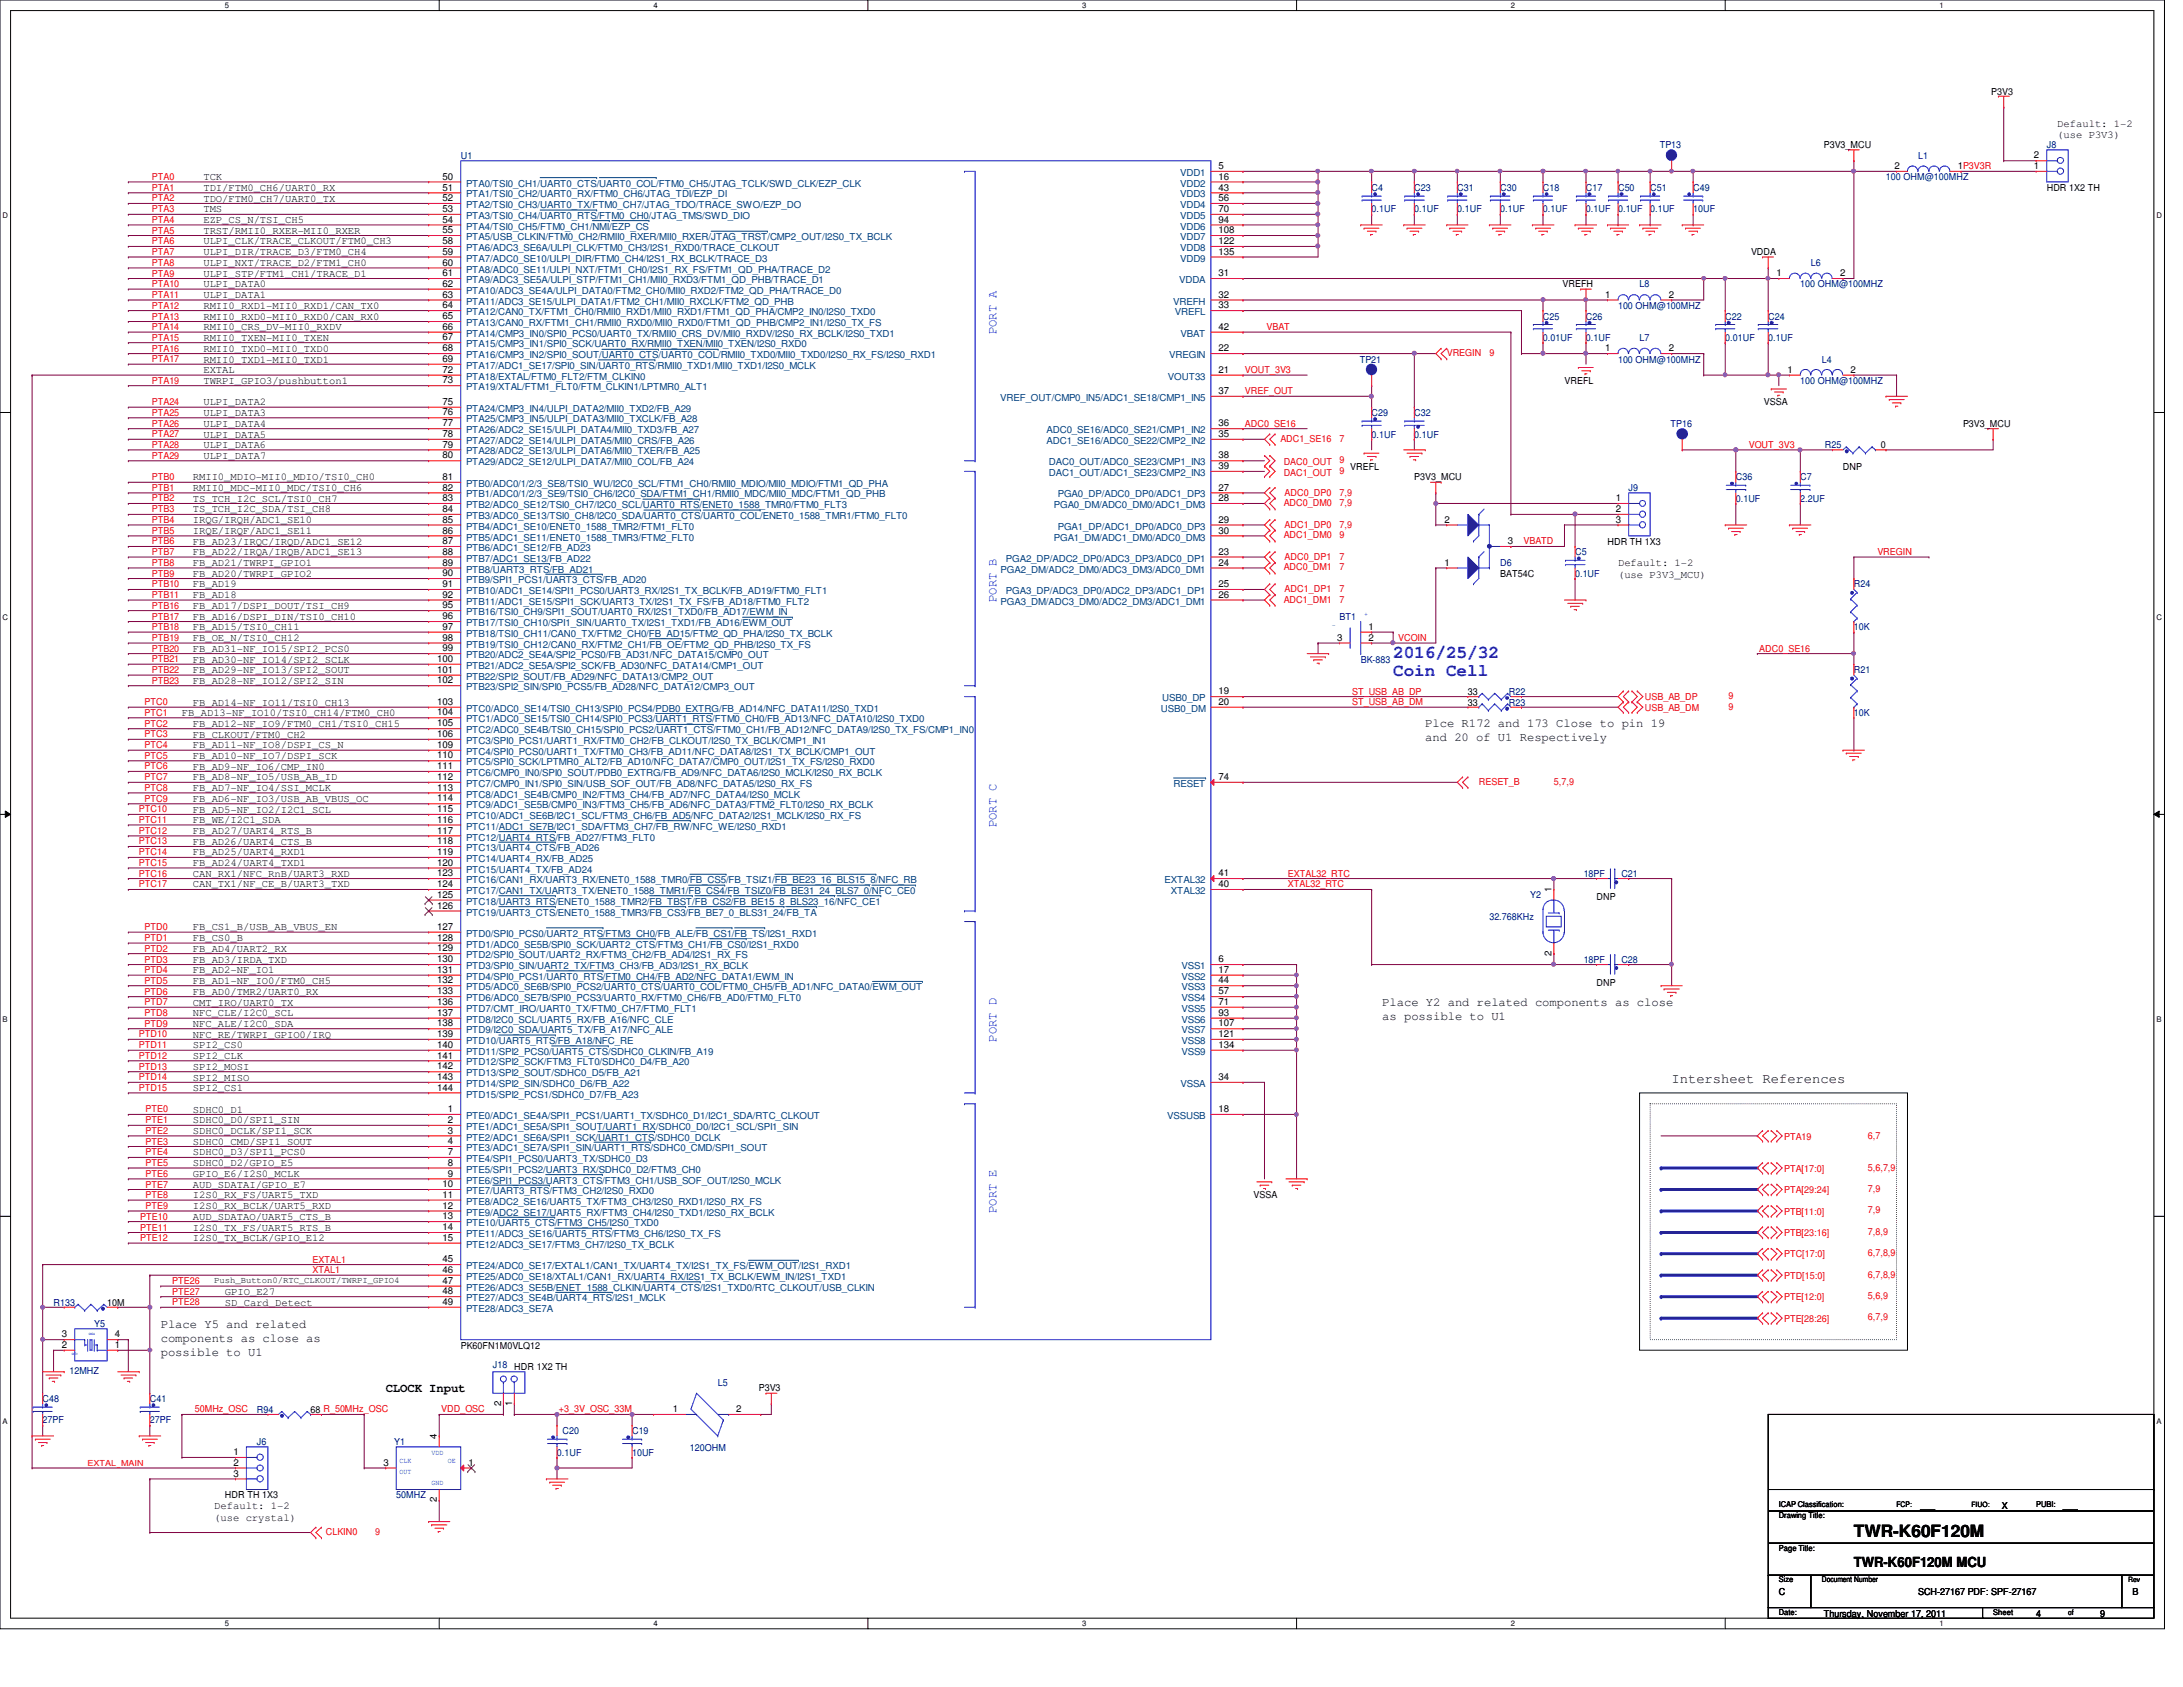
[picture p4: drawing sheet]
<svg xmlns="http://www.w3.org/2000/svg" width="279mm" height="216mm" viewBox="0 0 279 216" stroke-linecap="round" stroke-linejoin="round" font-family="sans-serif">
<defs><g id="words">
<text font-size="2.3" fill="#00f" x="178.3" y="84.2">2016/25/32</text>
<text font-size="2.2" fill="#00f" x="178.3" y="86.5">Coin Cell</text>
<text font-size="2.2" x="237.3" y="196.8">TWR-K60F120M</text>
<g font-size="1.8">
<text x="214" y="138.6">Intersheet References</text>
<text x="237.3" y="200.5">TWR-K60F120M MCU</text>
</g>
<g font-size="1.6" fill="#00f">
<text x="127.6" y="42.8" transform="rotate(-90 127.6 42.8)">PORT A</text>
<text x="127.6" y="77" transform="rotate(-90 127.6 77)">PORT B</text>
<text x="127.6" y="105.9" transform="rotate(-90 127.6 105.9)">PORT C</text>
<text x="127.6" y="133.3" transform="rotate(-90 127.6 133.3)">PORT D</text>
<text x="127.6" y="155.2" transform="rotate(-90 127.6 155.2)">PORT E</text>
</g>
<g font-size="1.6">
<text x="182.4" y="93.1">Plce R172 and 173 Close to pin 19</text>
<text x="182.4" y="94.9">and 20 of U1 Respectively</text>
<text x="176.9" y="128.8">Place Y2 and related components as close</text>
<text x="176.9" y="130.6">as possible to U1</text>
<text x="20.6" y="169.9">Place Y5 and related</text>
<text x="20.6" y="171.7">components as close as</text>
<text x="20.6" y="173.5">possible to U1</text>
<text x="49.4" y="178.2">CLOCK Input</text>
</g>
<g font-size="1.4">
<text x="263.3" y="16.2">Default: 1-2</text>
<text x="263.3" y="17.7">(use P3V3)</text>
<text x="26" y="23.1">TCK</text>
<text x="26" y="27.2">TMS</text>
<text x="26" y="24.4">TDI/FTM0_CH6/UART0_RX</text>
<text x="26" y="25.8">TDO/FTM0_CH7/UART0_TX</text>
<text x="26" y="29.9">TRST/RMII0_RXER-MII0_RXER</text>
<text x="26" y="28.6">EZP_CS_N/TSI_CH5</text>
<text x="26" y="31.3">ULPI_CLK/TRACE_CLKOUT/FTM0_CH3</text>
<text x="26" y="34">ULPI_NXT/TRACE_D2/FTM1_CH0</text>
<text x="26" y="35.4">ULPI_STP/FTM1_CH1/TRACE_D1</text>
<text x="26" y="32.7">ULPI_DIR/TRACE_D3/FTM0_CH4</text>
<text x="26" y="40.9">RMII0_RXD0-MII0_RXD0/CAN_RX0</text>
<text x="26" y="39.5">RMII0_RXD1-MII0_RXD1/CAN_TX0</text>
<text x="26" y="36.8">ULPI_DATA0</text>
<text x="26" y="38.1">ULPI_DATA1</text>
<text x="26" y="46.4">RMII0_TXD1-MII0_TXD1</text>
<text x="26" y="42.3">RMII0_CRS_DV-MII0_RXDV</text>
<text x="26" y="45">RMII0_TXD0-MII0_TXD0</text>
<text x="26" y="43.6">RMII0_TXEN-MII0_TXEN</text>
<text x="26" y="47.8">EXTAL</text>
<text x="26" y="51.9">ULPI_DATA2</text>
<text x="26" y="53.3">ULPI_DATA3</text>
<text x="26" y="49.1">TWRPI_GPIO3/pushbutton1</text>
<text x="26" y="54.6">ULPI_DATA4</text>
<text x="26" y="56">ULPI_DATA5</text>
<text x="26" y="57.4">ULPI_DATA6</text>
<text x="26" y="58.7">ULPI_DATA7</text>
<text x="24.7" y="61.5">RMII0_MDIO-MII0_MDIO/TSI0_CH0</text>
<text x="24.7" y="64.2">TS_TCH_I2C_SCL/TSI0_CH7</text>
<text x="24.7" y="65.6">TS_TCH_I2C_SDA/TSI_CH8</text>
<text x="24.7" y="62.9">RMII0_MDC-MII0_MDC/TSI0_CH6</text>
<text x="24.7" y="67">IRQG/IRQH/ADC1_SE10</text>
<text x="24.7" y="71.1">FB_AD22/IRQA/IRQB/ADC1_SE13</text>
<text x="24.7" y="69.7">FB_AD23/IRQC/IRQD/ADC1_SE12</text>
<text x="24.7" y="68.3">IRQE/IRQF/ADC1_SE11</text>
<text x="24.7" y="75.2">FB_AD19</text>
<text x="24.7" y="73.8">FB_AD20/TWRPI_GPIO2</text>
<text x="24.7" y="72.4">FB_AD21/TWRPI_GPIO1</text>
<text x="24.7" y="77.9">FB_AD17/DSPI_DOUT/TSI_CH9</text>
<text x="24.7" y="76.6">FB_AD18</text>
<text x="207.1" y="72.4">Default: 1-2</text>
<text x="207.1" y="73.9">(use P3V3_MCU)</text>
<text x="24.7" y="82">FB_OE_N/TSI0_CH12</text>
<text x="24.7" y="83.4">FB_AD31-NF_IO15/SPI2_PCS0</text>
<text x="24.7" y="79.3">FB_AD16/DSPI_DIN/TSI0_CH10</text>
<text x="24.7" y="80.7">FB_AD15/TSI0_CH11</text>
<text x="24.7" y="84.8">FB_AD30-NF_IO14/SPI2_SCLK</text>
<text x="24.7" y="87.5">FB_AD28-NF_IO12/SPI2_SIN</text>
<text x="24.7" y="86.1">FB_AD29-NF_IO13/SPI2_SOUT</text>
<text x="23.3" y="91.7">FB_AD13-NF_IO10/TSI0_CH14/FTM0_CH0</text>
<text x="24.7" y="93">FB_AD12-NF_IO9/FTM0_CH1/TSI0_CH15</text>
<text x="24.7" y="95.8">FB_AD11-NF_IO8/DSPI_CS_N</text>
<text x="24.7" y="90.3">FB_AD14-NF_IO11/TSI0_CH13</text>
<text x="24.7" y="94.4">FB_CLKOUT/FTM0_CH2</text>
<text x="24.7" y="101.3">FB_AD7-NF_IO4/SSI_MCLK</text>
<text x="24.7" y="99.9">FB_AD8-NF_IO5/USB_AB_ID</text>
<text x="24.7" y="98.5">FB_AD9-NF_IO6/CMP_IN0</text>
<text x="24.7" y="97.2">FB_AD10-NF_IO7/DSPI_SCK</text>
<text x="24.7" y="104">FB_AD5-NF_IO2/I2C1_SCL</text>
<text x="24.7" y="102.6">FB_AD6-NF_IO3/USB_AB_VBUS_OC</text>
<text x="24.7" y="105.4">FB_WE/I2C1_SDA</text>
<text x="24.7" y="106.7">FB_AD27/UART4_RTS_B</text>
<text x="24.7" y="113.6">CAN_TX1/NF_CE_B/UART3_TXD</text>
<text x="24.7" y="112.2">CAN_RX1/NFC_RnB/UART3_RXD</text>
<text x="24.7" y="110.9">FB_AD24/UART4_TXD1</text>
<text x="24.7" y="109.5">FB_AD25/UART4_RXD1</text>
<text x="24.7" y="108.1">FB_AD26/UART4_CTS_B</text>
<text x="24.7" y="119.1">FB_CS1_B/USB_AB_VBUS_EN</text>
<text x="24.7" y="124.6">FB_AD2-NF_IO1</text>
<text x="24.7" y="123.2">FB_AD3/IRDA_TXD</text>
<text x="24.7" y="121.8">FB_AD4/UART2_RX</text>
<text x="24.7" y="125.9">FB_AD1-NF_IO0/FTM0_CH5</text>
<text x="24.7" y="120.4">FB_CS0_B</text>
<text x="24.7" y="130">NFC_CLE/I2C0_SCL</text>
<text x="24.7" y="131.4">NFC_ALE/I2C0_SDA</text>
<text x="24.7" y="128.7">CMT_IRO/UART0_TX</text>
<text x="24.7" y="127.3">FB_AD0/TMR2/UART0_RX</text>
<text x="24.7" y="132.8">NFC_RE/TWRPI_GPIO0/IRQ</text>
<text x="24.7" y="135.6">SPI2_CLK</text>
<text x="24.7" y="136.9">SPI2_MOSI</text>
<text x="24.7" y="134.2">SPI2_CS0</text>
<text x="24.7" y="139.7">SPI2_CS1</text>
<text x="24.7" y="138.3">SPI2_MISO</text>
<text x="24.7" y="143.8">SDHC0_D0/SPI1_SIN</text>
<text x="24.7" y="142.4">SDHC0_D1</text>
<text x="24.7" y="145.2">SDHC0_DCLK/SPI1_SCK</text>
<text x="24.7" y="146.5">SDHC0_CMD/SPI1_SOUT</text>
<text x="24.7" y="147.9">SDHC0_D3/SPI1_PCS0</text>
<text x="24.7" y="149.3">SDHC0_D2/GPIO_E5</text>
<text x="24.7" y="153.4">I2S0_RX_FS/UART5_TXD</text>
<text x="24.7" y="152">AUD_SDATAI/GPIO_E7</text>
<text x="24.7" y="150.6">GPIO_E6/I2S0_MCLK</text>
<text x="24.7" y="154.7">I2S0_RX_BCLK/UART5_RXD</text>
<text x="24.7" y="157.5">I2S0_TX_FS/UART5_RTS_B</text>
<text x="24.7" y="158.9">I2S0_TX_BCLK/GPIO_E12</text>
<text x="24.7" y="156.1">AUD_SDATAO/UART5_CTS_B</text>
<text x="28.8" y="167.1">SD_Card_Detect</text>
<text x="28.8" y="165.7">GPIO_E27</text>
<text x="27.4" y="193.2">Default: 1-2</text>
<text x="27.4" y="194.6">(use crystal)</text>
</g>
<g font-size="1.2">
<text x="254.8" y="12.1">P3V3</text>
<text x="56.6" y="23">50</text>
<text x="156" y="23">16</text>
<text x="156" y="21.6">5</text>
<text x="233.4" y="19">P3V3_MCU</text>
<text x="242.5" y="21.6">2</text>
<text x="250.6" y="21.6">1P3V3R</text>
<text x="260.3" y="21.6">1</text>
<text x="260.3" y="20.3">2</text>
<text x="56.6" y="24.4">51</text>
<text x="56.6" y="25.7">52</text>
<text x="56.6" y="27.1">53</text>
<text x="56.6" y="28.5">54</text>
<text x="56.6" y="29.8">55</text>
<text x="156" y="28.5">94</text>
<text x="156" y="27.1">70</text>
<text x="156" y="25.7">56</text>
<text x="156" y="24.4">43</text>
<text x="156" y="29.8">108</text>
<text x="262" y="24.4">HDR 1X2 TH</text>
<text x="56.6" y="31.2">58</text>
<text x="56.6" y="34">60</text>
<text x="56.6" y="32.6">59</text>
<text x="56.6" y="35.3">61</text>
<text x="156" y="35.3">31</text>
<text x="156" y="32.6">135</text>
<text x="156" y="31.2">122</text>
<text x="224.1" y="32.7">VDDA</text>
<text x="227.4" y="35.3">1</text>
<text x="235.5" y="35.3">2</text>
<text x="56.6" y="39.5">64</text>
<text x="56.6" y="38.1">63</text>
<text x="56.6" y="40.9">65</text>
<text x="56.6" y="36.7">62</text>
<text x="156" y="39.5">33</text>
<text x="156" y="38.1">32</text>
<text x="200" y="36.8">VREFH</text>
<text x="205.4" y="38.1">1</text>
<text x="213.6" y="38.1">2</text>
<text x="56.6" y="42.2">66</text>
<text x="56.6" y="43.6">67</text>
<text x="56.6" y="45">68</text>
<text x="56.6" y="46.3">69</text>
<text x="56.6" y="47.7">72</text>
<text x="156" y="47.7">21</text>
<text x="156" y="45">22</text>
<text x="156" y="42.2">42</text>
<text x="205.4" y="45">1</text>
<text x="213.6" y="45">2</text>
<text x="228.8" y="47.7">1</text>
<text x="236.9" y="47.7">2</text>
<text x="56.6" y="49.1">73</text>
<text x="56.6" y="51.8">75</text>
<text x="56.6" y="53.2">76</text>
<text x="156" y="50.4">37</text>
<text x="200.2" y="49.1">VREFL</text>
<text x="225.8" y="51.9">VSSA</text>
<text x="56.6" y="54.6">77</text>
<text x="56.6" y="55.9">78</text>
<text x="56.6" y="57.3">79</text>
<text x="56.6" y="58.7">80</text>
<text x="156" y="54.6">36</text>
<text x="156" y="55.9">35</text>
<text x="156" y="58.7">38</text>
<text x="240.7" y="57.4">0</text>
<text x="251.2" y="54.6">P3V3_MCU</text>
<text x="56.6" y="65.5">84</text>
<text x="56.6" y="64.1">83</text>
<text x="56.6" y="61.4">81</text>
<text x="56.6" y="62.8">82</text>
<text x="156" y="64.1">28</text>
<text x="156" y="62.8">27</text>
<text x="156" y="60">39</text>
<text x="172.8" y="60.1">VREFL</text>
<text x="181" y="61.5">P3V3_MCU</text>
<text x="206.8" y="64.1">1</text>
<text x="206.8" y="65.5">2</text>
<text x="235.9" y="60.1">DNP</text>
<text x="56.6" y="66.9">85</text>
<text x="56.6" y="69.6">87</text>
<text x="56.6" y="68.3">86</text>
<text x="56.6" y="71">88</text>
<text x="156" y="71">23</text>
<text x="156" y="68.3">30</text>
<text x="156" y="66.9">29</text>
<text x="184.9" y="66.9">2</text>
<text x="193" y="69.6">3</text>
<text x="205.7" y="69.7">HDR TH 1X3</text>
<text x="206.8" y="66.9">3</text>
<text x="56.6" y="72.4">89</text>
<text x="56.6" y="75.1">91</text>
<text x="56.6" y="73.7">90</text>
<text x="56.6" y="76.5">92</text>
<text x="56.6" y="77.9">95</text>
<text x="156" y="72.4">24</text>
<text x="156" y="75.1">25</text>
<text x="156" y="76.5">26</text>
<text x="184.9" y="72.4">1</text>
<text x="192" y="73.8">BAT54C</text>
<text x="56.6" y="80.6">97</text>
<text x="56.6" y="79.2">96</text>
<text x="56.6" y="82">98</text>
<text x="56.6" y="83.4">99</text>
<text x="171.2" y="82">3</text>
<text x="175.1" y="80.6">1</text>
<text x="175.1" y="82">2</text>
<text x="56" y="86.1">101</text>
<text x="56" y="87.5">102</text>
<text x="56" y="84.7">100</text>
<text x="156" y="88.9">19</text>
<text x="187.9" y="88.9">33</text>
<text x="56" y="91.6">104</text>
<text x="56" y="93">105</text>
<text x="56" y="95.7">109</text>
<text x="56" y="94.3">106</text>
<text x="56" y="90.2">103</text>
<text x="156" y="90.2">20</text>
<text x="187.9" y="90.3">33</text>
<text x="56" y="101.2">113</text>
<text x="56" y="99.8">112</text>
<text x="56" y="98.4">111</text>
<text x="56" y="97.1">110</text>
<text x="156" y="99.8">74</text>
<text x="56" y="103.9">115</text>
<text x="56" y="102.6">114</text>
<text x="56" y="105.3">116</text>
<text x="56" y="106.7">117</text>
<text x="56" y="108">118</text>
<text x="56" y="109.4">119</text>
<text x="56" y="110.8">120</text>
<text x="56" y="112.1">123</text>
<text x="56" y="113.5">124</text>
<text x="156" y="112.1">41</text>
<text x="156" y="113.5">40</text>
<text x="56" y="114.9">125</text>
<text x="56" y="116.3">126</text>
<text x="56" y="119">127</text>
<text x="198.6" y="114.2" transform="rotate(-90 198.6 114.2)">1</text>
<text x="204.3" y="115.2">DNP</text>
<text x="56" y="120.4">128</text>
<text x="56" y="121.8">129</text>
<text x="56" y="123.1">130</text>
<text x="56" y="124.5">131</text>
<text x="56" y="125.9">132</text>
<text x="156" y="124.5">17</text>
<text x="156" y="123.1">6</text>
<text x="156" y="125.9">44</text>
<text x="198.6" y="122.3" transform="rotate(-90 198.6 122.3)">2</text>
<text x="56" y="127.3">133</text>
<text x="56" y="128.6">136</text>
<text x="56" y="130">137</text>
<text x="56" y="131.4">138</text>
<text x="156" y="131.4">107</text>
<text x="156" y="130">93</text>
<text x="156" y="128.6">71</text>
<text x="156" y="127.3">57</text>
<text x="204.3" y="126.2">DNP</text>
<text x="56" y="132.7">139</text>
<text x="56" y="134.1">140</text>
<text x="56" y="135.5">141</text>
<text x="56" y="136.9">142</text>
<text x="156" y="132.7">121</text>
<text x="156" y="134.1">134</text>
<text x="56" y="138.2">143</text>
<text x="56" y="139.6">144</text>
<text x="57.3" y="142.3">1</text>
<text x="57.3" y="143.7">2</text>
<text x="156" y="142.3">18</text>
<text x="156" y="138.2">34</text>
<text x="57.3" y="145.1">3</text>
<text x="57.3" y="146.4">4</text>
<text x="57.3" y="147.8">7</text>
<text x="57.3" y="149.2">8</text>
<text x="56.6" y="151.9">10</text>
<text x="56.6" y="153.3">11</text>
<text x="56.6" y="154.7">12</text>
<text x="57.3" y="150.6">9</text>
<text x="160.4" y="153.4">VSSA</text>
<text x="56.6" y="156">13</text>
<text x="56.6" y="157.4">14</text>
<text x="56.6" y="158.8">15</text>
<text x="56.6" y="161.5">45</text>
<text x="13.7" y="167.1">10M</text>
<text x="56.6" y="162.9">46</text>
<text x="56.6" y="164.3">47</text>
<text x="56.6" y="165.7">48</text>
<text x="56.6" y="167">49</text>
<text x="7.9" y="172.5">2</text>
<text x="7.9" y="171.2">3</text>
<text x="14.7" y="172.5">1</text>
<text x="14.7" y="171.2">4</text>
<text x="59" y="172.6">PK60FN1M0VLQ12</text>
<text x="64.1" y="180" transform="rotate(-90 64.1 180)">2</text>
<text x="65.5" y="180" transform="rotate(-90 65.5 180)">1</text>
<text x="65.8" y="175.3">HDR 1X2 TH</text>
<text x="97.1" y="178.1">P3V3</text>
<text x="39.8" y="180.8">68 R_50MHz_OSC</text>
<text x="55.9" y="184.2" transform="rotate(-90 55.9 184.2)">4</text>
<text x="86.1" y="180.7">1</text>
<text x="94.2" y="180.7">2</text>
<text x="28.8" y="191.8">HDR TH 1X3</text>
<text x="29.9" y="186.2">1</text>
<text x="29.9" y="187.6">2</text>
<text x="29.9" y="189">3</text>
<text x="49.1" y="187.6">3</text>
<text x="59.9" y="187.6">1</text>
<text x="55.9" y="192.3" transform="rotate(-90 55.9 192.3)">2</text>
<text x="245.8" y="193">___</text>
<text x="256.2" y="193.2">X</text>
<text x="264" y="193">___</text>
<text x="227.7" y="204.1">C</text>
<text x="233.4" y="206.9">Thursday, November 17, 2011</text>
<text x="245.5" y="204.1">SCH-27167 PDF: SPF-27167</text>
<text x="260.6" y="206.9">4</text>
<text x="268.8" y="206.9">9</text>
<text x="272.9" y="204.1">B</text>
</g>
<g font-size="1.2" fill="#f00">
<text x="19.4" y="23">PTA0</text>
<text x="19.4" y="24.4">PTA1</text>
<text x="19.4" y="25.8">PTA2</text>
<text x="19.4" y="27.2">PTA3</text>
<text x="19.4" y="28.5">PTA4</text>
<text x="19.4" y="29.9">PTA5</text>
<text x="19.4" y="31.3">PTA6</text>
<text x="19.4" y="32.6">PTA7</text>
<text x="19.4" y="34">PTA8</text>
<text x="19.4" y="35.4">PTA9</text>
<text x="19.4" y="36.7">PTA10</text>
<text x="19.4" y="38.1">PTA11</text>
<text x="19.4" y="39.5">PTA12</text>
<text x="19.4" y="40.9">PTA13</text>
<text x="19.4" y="42.2">PTA14</text>
<text x="19.4" y="43.6">PTA15</text>
<text x="19.4" y="45">PTA16</text>
<text x="19.4" y="46.4">PTA17</text>
<text x="159.3" y="47.8">VOUT_3V3</text>
<text x="162.1" y="42.2">VBAT</text>
<text x="185.2" y="45.6">VREGIN</text>
<text x="190.6" y="45.6">9</text>
<text x="19.4" y="51.9">PTA24</text>
<text x="19.4" y="53.2">PTA25</text>
<text x="19.4" y="49.1">PTA19</text>
<text x="159.3" y="50.5">VREF_OUT</text>
<text x="19.4" y="54.6">PTA26</text>
<text x="19.4" y="56">PTA27</text>
<text x="19.4" y="57.3">PTA28</text>
<text x="19.4" y="58.7">PTA29</text>
<text x="159.3" y="54.6">ADC0_SE16</text>
<text x="163.9" y="56.6">ADC1_SE16</text>
<text x="164.3" y="59.6">DAC0_OUT</text>
<text x="171.4" y="56.6">7</text>
<text x="171.4" y="59.3">9</text>
<text x="223.8" y="57.3">VOUT_3V3</text>
<text x="19.4" y="61.5">PTB0</text>
<text x="19.4" y="62.8">PTB1</text>
<text x="19.4" y="64.2">PTB2</text>
<text x="19.4" y="65.6">PTB3</text>
<text x="164.3" y="64.8">ADC0_DM0</text>
<text x="164.3" y="60.9">DAC1_OUT</text>
<text x="164.4" y="63.4">ADC0_DP0</text>
<text x="171.4" y="64.8">7,9</text>
<text x="171.4" y="63.4">7,9</text>
<text x="171.4" y="60.7">9</text>
<text x="19.4" y="66.9">PTB4</text>
<text x="19.4" y="68.3">PTB5</text>
<text x="19.4" y="69.7">PTB6</text>
<text x="19.4" y="71">PTB7</text>
<text x="164.3" y="68.9">ADC1_DM0</text>
<text x="164.4" y="67.5">ADC1_DP0</text>
<text x="164.4" y="71.6">ADC0_DP1</text>
<text x="171.4" y="67.5">7,9</text>
<text x="171.4" y="68.9">9</text>
<text x="171.4" y="71.6">7</text>
<text x="195" y="69.7">VBATD</text>
<text x="240.3" y="71">VREGIN</text>
<text x="19.4" y="72.4">PTB8</text>
<text x="19.4" y="73.8">PTB9</text>
<text x="19.4" y="75.2">PTB10</text>
<text x="19.4" y="76.5">PTB11</text>
<text x="19.4" y="77.9">PTB16</text>
<text x="164.3" y="73">ADC0_DM1</text>
<text x="164.3" y="77.1">ADC1_DM1</text>
<text x="164.4" y="75.7">ADC1_DP1</text>
<text x="171.4" y="73">7</text>
<text x="171.4" y="75.7">7</text>
<text x="171.4" y="77.1">7</text>
<text x="19.4" y="79.3">PTB17</text>
<text x="19.4" y="80.6">PTB18</text>
<text x="19.4" y="82">PTB19</text>
<text x="19.4" y="83.4">PTB20</text>
<text x="178.9" y="82">VCOIN</text>
<text x="225.2" y="83.4">ADC0_SE16</text>
<text x="19.4" y="84.8">PTB21</text>
<text x="19.4" y="86.1">PTB22</text>
<text x="19.4" y="87.5">PTB23</text>
<text x="173.1" y="88.9">ST_USB_AB_DP</text>
<text x="210.5" y="89.6">USB_AB_DP</text>
<text x="221.2" y="89.5">9</text>
<text x="18.5" y="91.6">PTC1</text>
<text x="18.5" y="90.3">PTC0</text>
<text x="18.5" y="95.8">PTC4</text>
<text x="18.5" y="94.4">PTC3</text>
<text x="18.5" y="93">PTC2</text>
<text x="173.1" y="90.3">ST_USB_AB_DM</text>
<text x="210.5" y="91">USB_AB_DM</text>
<text x="221.2" y="90.8">9</text>
<text x="18.5" y="98.5">PTC6</text>
<text x="18.5" y="97.1">PTC5</text>
<text x="18.5" y="101.2">PTC8</text>
<text x="18.5" y="99.9">PTC7</text>
<text x="189.3" y="100.4">RESET_B</text>
<text x="198.9" y="100.4">5,7,9</text>
<text x="17.8" y="105.3">PTC11</text>
<text x="17.8" y="104">PTC10</text>
<text x="17.8" y="106.7">PTC12</text>
<text x="18.5" y="102.6">PTC9</text>
<text x="17.8" y="110.8">PTC15</text>
<text x="17.8" y="109.5">PTC14</text>
<text x="17.8" y="108.1">PTC13</text>
<text x="17.8" y="113.6">PTC17</text>
<text x="17.8" y="112.2">PTC16</text>
<text x="164.8" y="113.6">XTAL32_RTC</text>
<text x="164.8" y="112.2">EXTAL32_RTC</text>
<text x="18.5" y="119">PTD0</text>
<text x="18.5" y="123.2">PTD3</text>
<text x="18.5" y="121.8">PTD2</text>
<text x="18.5" y="120.4">PTD1</text>
<text x="18.5" y="125.9">PTD5</text>
<text x="18.5" y="124.5">PTD4</text>
<text x="18.5" y="128.7">PTD7</text>
<text x="18.5" y="127.3">PTD6</text>
<text x="18.5" y="131.4">PTD9</text>
<text x="18.5" y="130">PTD8</text>
<text x="17.8" y="132.8">PTD10</text>
<text x="17.8" y="136.9">PTD13</text>
<text x="17.8" y="135.5">PTD12</text>
<text x="17.8" y="134.2">PTD11</text>
<text x="17.8" y="139.6">PTD15</text>
<text x="17.8" y="138.3">PTD14</text>
<text x="18.6" y="143.8">PTE1</text>
<text x="18.6" y="142.4">PTE0</text>
<text x="18.6" y="146.5">PTE3</text>
<text x="18.6" y="145.1">PTE2</text>
<text x="18.6" y="149.2">PTE5</text>
<text x="18.6" y="147.9">PTE4</text>
<text x="228.3" y="149.9">PTA[17:0]</text>
<text x="228.3" y="145.8">PTA19</text>
<text x="239.1" y="149.8">5,6,7,9</text>
<text x="239.1" y="145.7">6,7</text>
<text x="18.6" y="152">PTE7</text>
<text x="18.6" y="150.6">PTE6</text>
<text x="18.6" y="154.7">PTE9</text>
<text x="18.6" y="153.3">PTE8</text>
<text x="228.3" y="152.7">PTA[29:24]</text>
<text x="228.3" y="155.4">PTB[11:0]</text>
<text x="239.1" y="152.6">7,9</text>
<text x="239.1" y="155.3">7,9</text>
<text x="17.9" y="157.5">PTE11</text>
<text x="17.9" y="156.1">PTE10</text>
<text x="17.9" y="158.8">PTE12</text>
<text x="40" y="161.6">EXTAL1</text>
<text x="228.3" y="158.2">PTB[23:16]</text>
<text x="228.3" y="160.9">PTC[17:0]</text>
<text x="239.1" y="158">7,8,9</text>
<text x="239.1" y="160.8">6,7,8,9</text>
<text x="22.1" y="167">PTE28</text>
<text x="22.1" y="164.3">PTE26</text>
<text x="22.1" y="165.7">PTE27</text>
<text x="40" y="162.9">XTAL1</text>
<text x="228.3" y="163.7">PTD[15:0]</text>
<text x="228.3" y="166.4">PTE[12:0]</text>
<text x="239.1" y="163.5">6,7,8,9</text>
<text x="239.1" y="166.3">5,6,9</text>
<text x="228.3" y="169.2">PTE[28:26]</text>
<text x="239.1" y="169">6,7,9</text>
<text x="24.9" y="180.8">50MHz_OSC</text>
<text x="56.5" y="180.8">VDD_OSC</text>
<text x="71.5" y="180.8">+3_3V_OSC_33M</text>
<text x="41.7" y="196.4">CLKIN0</text>
<text x="48" y="196.4">9</text>
</g>
<g font-size="1.2" fill="#000080">
<text x="59" y="20.3">U1</text>
<text x="212.4" y="19">TP13</text>
<text x="241.4" y="23.1">100 OHM@100MHZ</text>
<text x="245.5" y="20.3">L1</text>
<text x="262" y="19">J8</text>
<text x="175.6" y="24.4">C4</text>
<text x="175.6" y="27.2">0.1UF</text>
<text x="181" y="24.4">C23</text>
<text x="181" y="27.2">0.1UF</text>
<text x="186.5" y="24.4">C31</text>
<text x="186.5" y="27.2">0.1UF</text>
<text x="192" y="24.4">C30</text>
<text x="192" y="27.2">0.1UF</text>
<text x="197.5" y="24.4">C18</text>
<text x="197.5" y="27.2">0.1UF</text>
<text x="203" y="24.4">C17</text>
<text x="203" y="27.2">0.1UF</text>
<text x="207.1" y="24.4">C50</text>
<text x="207.1" y="27.2">0.1UF</text>
<text x="211.2" y="24.4">C51</text>
<text x="211.2" y="27.2">0.1UF</text>
<text x="216.7" y="24.4">C49</text>
<text x="216.7" y="27.2">10UF</text>
<text x="231.8" y="34">L6</text>
<text x="197.5" y="40.9">C25</text>
<text x="203" y="40.9">C26</text>
<text x="207.1" y="39.5">100 OHM@100MHZ</text>
<text x="209.8" y="36.8">L8</text>
<text x="220.8" y="40.9">C22</text>
<text x="226.3" y="40.9">C24</text>
<text x="230.4" y="36.8">100 OHM@100MHZ</text>
<text x="174" y="46.4">TP21</text>
<text x="197.5" y="43.6">0.01UF</text>
<text x="203" y="43.6">0.1UF</text>
<text x="207.1" y="46.4">100 OHM@100MHZ</text>
<text x="209.8" y="43.6">L7</text>
<text x="220.8" y="43.6">0.01UF</text>
<text x="226.3" y="43.6">0.1UF</text>
<text x="233.2" y="46.4">L4</text>
<text x="175.6" y="53.3">C29</text>
<text x="181" y="53.3">C32</text>
<text x="230.4" y="49.1">100 OHM@100MHZ</text>
<text x="175.6" y="56">0.1UF</text>
<text x="181" y="56">0.1UF</text>
<text x="213.8" y="54.6">TP16</text>
<text x="233.6" y="57.4">R25</text>
<text x="208.4" y="62.9">J9</text>
<text x="222.2" y="61.5">C36</text>
<text x="222.2" y="64.2">0.1UF</text>
<text x="230.4" y="61.5">C7</text>
<text x="230.4" y="64.2">2.2UF</text>
<text x="201.6" y="71.1">C5</text>
<text x="192" y="72.4">D6</text>
<text x="201.6" y="73.8">0.1UF</text>
<text x="237.3" y="75.2">R24</text>
<text x="171.4" y="79.3">BT1</text>
<text x="237.3" y="80.7">10K</text>
<text x="174.2" y="84.8">BK-883</text>
<text x="193.1" y="88.9">R22</text>
<text x="237.3" y="86.1">R21</text>
<text x="193.1" y="90.3">R23</text>
<text x="237.3" y="91.7">10K</text>
<text x="202.7" y="112.2">18PF</text>
<text x="207.5" y="112.2">C21</text>
<text x="190.6" y="117.7">32.768KHz</text>
<text x="195.8" y="115">Y2</text>
<text x="202.7" y="123.2">18PF</text>
<text x="207.5" y="123.2">C28</text>
<text x="6.9" y="167.1">R133</text>
<text x="12.1" y="169.8">Y5</text>
<text x="5.5" y="179.5">C48</text>
<text x="8.9" y="175.9">12MHZ</text>
<text x="19.2" y="179.5">C41</text>
<text x="63.1" y="175">J18</text>
<text x="91.9" y="177.4">L5</text>
<text x="5.5" y="182.2">27PF</text>
<text x="19.2" y="182.2">27PF</text>
<text x="32.9" y="184.9">J6</text>
<text x="32.9" y="180.8">R94</text>
<text x="50.5" y="184.9">Y1</text>
<text x="72" y="183.6">C20</text>
<text x="80.9" y="183.6">C19</text>
<text x="88.3" y="185.8">120OHM</text>
<text x="50.7" y="191.8">50MHZ</text>
<text x="71.3" y="186.3">0.1UF</text>
<text x="80.9" y="186.3">10UF</text>
</g>
<g font-size="1.2" fill="#004080">
<text x="59.6" y="23.9">PTA0/TSI0_CH1/UART0_CTS/UART0_COL/FTM0_CH5/JTAG_TCLK/SWD_CLK/EZP_CLK</text>
<text x="151" y="23.9">VDD2</text>
<text x="151" y="22.5">VDD1</text>
<text x="59.6" y="25.3">PTA1/TSI0_CH2/UART0_RX/FTM0_CH6/JTAG_TDI/EZP_DI</text>
<text x="59.6" y="26.6">PTA2/TSI0_CH3/UART0_TX/FTM0_CH7/JTAG_TDO/TRACE_SWO/EZP_DO</text>
<text x="59.6" y="28">PTA3/TSI0_CH4/UART0_RTS/FTM0_CH0/JTAG_TMS/SWD_DIO</text>
<text x="59.6" y="29.4">PTA4/TSI0_CH5/FTM0_CH1/NMI/EZP_CS</text>
<text x="151" y="29.4">VDD6</text>
<text x="151" y="28">VDD5</text>
<text x="151" y="26.6">VDD4</text>
<text x="151" y="25.3">VDD3</text>
<text x="59.6" y="32.1">PTA6/ADC3_SE6A/ULPI_CLK/FTM0_CH3/I2S1_RXD0/TRACE_CLKOUT</text>
<text x="59.6" y="34.9">PTA8/ADC0_SE11/ULPI_NXT/FTM1_CH0/I2S1_RX_FS/FTM1_QD_PHA/TRACE_D2</text>
<text x="59.6" y="33.5">PTA7/ADC0_SE10/ULPI_DIR/FTM0_CH4/I2S1_RX_BCLK/TRACE_D3</text>
<text x="59.6" y="30.7">PTA5/USB_CLKIN/FTM0_CH2/RMII0_RXER/MII0_RXER/JTAG_TRST/CMP2_OUT/I2S0_TX_BCLK</text>
<text x="151" y="33.5">VDD9</text>
<text x="151" y="30.7">VDD7</text>
<text x="151" y="32.1">VDD8</text>
<text x="59.6" y="40.3">PTA12/CAN0_TX/FTM1_CH0/RMII0_RXD1/MII0_RXD1/FTM1_QD_PHA/CMP2_IN0/I2S0_TXD0</text>
<text x="59.6" y="39">PTA11/ADC3_SE15/ULPI_DATA1/FTM2_CH1/MII0_RXCLK/FTM2_QD_PHB</text>
<text x="59.6" y="41.7">PTA13/CAN0_RX/FTM1_CH1/RMII0_RXD0/MII0_RXD0/FTM1_QD_PHB/CMP2_IN1/I2S0_TX_FS</text>
<text x="59.6" y="37.6">PTA10/ADC3_SE4A/ULPI_DATA0/FTM2_CH0/MII0_RXD2/FTM2_QD_PHA/TRACE_D0</text>
<text x="59.6" y="36.2">PTA9/ADC3_SE5A/ULPI_STP/FTM1_CH1/MII0_RXD3/FTM1_QD_PHB/TRACE_D1</text>
<text x="150.2" y="39">VREFH</text>
<text x="150.4" y="40.3">VREFL</text>
<text x="150.9" y="36.2">VDDA</text>
<text x="59.6" y="43.1">PTA14/CMP3_IN0/SPI0_PCS0/UART0_TX/RMII0_CRS_DV/MII0_RXDV/I2S0_RX_BCLK/I2S0_TXD1</text>
<text x="59.6" y="44.4">PTA15/CMP3_IN1/SPI0_SCK/UART0_RX/RMII0_TXEN/MII0_TXEN/I2S0_RXD0</text>
<text x="59.6" y="45.8">PTA16/CMP3_IN2/SPI0_SOUT/UART0_CTS/UART0_COL/RMII0_TXD0/MII0_TXD0/I2S0_RX_FS/I2S0_RXD1</text>
<text x="59.6" y="47.2">PTA17/ADC1_SE17/SPI0_SIN/UART0_RTS/RMII0_TXD1/MII0_TXD1/I2S0_MCLK</text>
<text x="149.6" y="45.8">VREGIN</text>
<text x="151.1" y="43.1">VBAT</text>
<text x="59.6" y="48.6">PTA18/EXTAL/FTM0_FLT2/FTM_CLKIN0</text>
<text x="59.6" y="50">PTA19/XTAL/FTM1_FLT0/FTM_CLKIN1/LPTMR0_ALT1</text>
<text x="59.6" y="52.7">PTA24/CMP3_IN4/ULPI_DATA2/MII0_TXD2/FB_A29</text>
<text x="128" y="51.3">VREF_OUT/CMP0_IN5/ADC1_SE18/CMP1_IN5</text>
<text x="149.5" y="48.6">VOUT33</text>
<text x="59.6" y="54.1">PTA25/CMP3_IN5/ULPI_DATA3/MII0_TXCLK/FB_A28</text>
<text x="59.6" y="55.5">PTA26/ADC2_SE15/ULPI_DATA4/MII0_TXD3/FB_A27</text>
<text x="59.6" y="56.8">PTA27/ADC2_SE14/ULPI_DATA5/MII0_CRS/FB_A26</text>
<text x="59.6" y="58.2">PTA28/ADC2_SE13/ULPI_DATA6/MII0_TXER/FB_A25</text>
<text x="59.6" y="59.6">PTA29/ADC2_SE12/ULPI_DATA7/MII0_COL/FB_A24</text>
<text x="133.9" y="55.5">ADC0_SE16/ADC0_SE21/CMP1_IN2</text>
<text x="133.9" y="56.8">ADC1_SE16/ADC0_SE22/CMP2_IN2</text>
<text x="134.2" y="59.6">DAC0_OUT/ADC0_SE23/CMP1_IN3</text>
<text x="59.6" y="65">PTB2/ADC0_SE12/TSI0_CH7/I2C0_SCL/UART0_RTS/ENET0_1588_TMR0/FTM0_FLT3</text>
<text x="59.6" y="62.3">PTB0/ADC0/1/2/3_SE8/TSI0_WU/I2C0_SCL/FTM1_CH0/RMII0_MDIO/MII0_MDIO/FTM1_QD_PHA</text>
<text x="59.6" y="63.7">PTB1/ADC0/1/2/3_SE9/TSI0_CH6/I2C0_SDA/FTM1_CH1/RMII0_MDC/MII0_MDC/FTM1_QD_PHB</text>
<text x="134.2" y="60.9">DAC1_OUT/ADC1_SE23/CMP2_IN3</text>
<text x="134.9" y="65">PGA0_DM/ADC0_DM0/ADC1_DM3</text>
<text x="135.4" y="63.7">PGA0_DP/ADC0_DP0/ADC1_DP3</text>
<text x="59.6" y="67.8">PTB4/ADC1_SE10/ENET0_1588_TMR2/FTM1_FLT0</text>
<text x="59.6" y="66.4">PTB3/ADC0_SE13/TSI0_CH8/I2C0_SDA/UART0_CTS/UART0_COL/ENET0_1588_TMR1/FTM0_FLT0</text>
<text x="59.6" y="70.5">PTB6/ADC1_SE12/FB_AD23</text>
<text x="59.6" y="69.2">PTB5/ADC1_SE11/ENET0_1588_TMR3/FTM2_FLT0</text>
<text x="59.6" y="71.9">PTB7/ADC1_SE13/FB_AD22</text>
<text x="128.7" y="71.9">PGA2_DP/ADC2_DP0/ADC3_DP3/ADC0_DP1</text>
<text x="134.9" y="69.2">PGA1_DM/ADC1_DM0/ADC0_DM3</text>
<text x="135.4" y="67.8">PGA1_DP/ADC1_DP0/ADC0_DP3</text>
<text x="59.6" y="73.3">PTB8/UART3_RTS/FB_AD21</text>
<text x="59.6" y="76">PTB10/ADC1_SE14/SPI1_PCS0/UART3_RX/I2S1_TX_BCLK/FB_AD19/FTM0_FLT1</text>
<text x="59.6" y="74.6">PTB9/SPI1_PCS1/UART3_CTS/FB_AD20</text>
<text x="59.6" y="77.4">PTB11/ADC1_SE15/SPI1_SCK/UART3_TX/I2S1_TX_FS/FB_AD18/FTM0_FLT2</text>
<text x="128.1" y="73.3">PGA2_DM/ADC2_DM0/ADC3_DM3/ADC0_DM1</text>
<text x="128.1" y="77.4">PGA3_DM/ADC3_DM0/ADC2_DM3/ADC1_DM1</text>
<text x="128.7" y="76">PGA3_DP/ADC3_DP0/ADC2_DP3/ADC1_DP1</text>
<text x="59.6" y="81.5">PTB18/TSI0_CH11/CAN0_TX/FTM2_CH0/FB_AD15/FTM2_QD_PHA/I2S0_TX_BCLK</text>
<text x="59.6" y="78.7">PTB16/TSI0_CH9/SPI1_SOUT/UART0_RX/I2S1_TXD0/FB_AD17/EWM_IN</text>
<text x="59.6" y="80.1">PTB17/TSI0_CH10/SPI1_SIN/UART0_TX/I2S1_TXD1/FB_AD16/EWM_OUT</text>
<text x="59.6" y="82.9">PTB19/TSI0_CH12/CAN0_RX/FTM2_CH1/FB_OE/FTM2_QD_PHB/I2S0_TX_FS</text>
<text x="59.6" y="87">PTB22/SPI2_SOUT/FB_AD29/NFC_DATA13/CMP2_OUT</text>
<text x="59.6" y="88.3">PTB23/SPI2_SIN/SPI0_PCS5/FB_AD28/NFC_DATA12/CMP3_OUT</text>
<text x="59.6" y="84.2">PTB20/ADC2_SE4A/SPI2_PCS0/FB_AD31/NFC_DATA15/CMP0_OUT</text>
<text x="59.6" y="85.6">PTB21/ADC2_SE5A/SPI2_SCK/FB_AD30/NFC_DATA14/CMP1_OUT</text>
<text x="148.8" y="89.7">USB0_DP</text>
<text x="59.6" y="92.5">PTC1/ADC0_SE15/TSI0_CH14/SPI0_PCS3/UART1_RTS/FTM0_CH0/FB_AD13/NFC_DATA10/I2S0_TXD0</text>
<text x="59.6" y="93.9">PTC2/ADC0_SE4B/TSI0_CH15/SPI0_PCS2/UART1_CTS/FTM0_CH1/FB_AD12/NFC_DATA9/I2S0_TX_FS/CMP1_IN0</text>
<text x="59.6" y="95.2">PTC3/SPI0_PCS1/UART1_RX/FTM0_CH2/FB_CLKOUT/I2S0_TX_BCLK/CMP1_IN1</text>
<text x="59.6" y="91.1">PTC0/ADC0_SE14/TSI0_CH13/SPI0_PCS4/PDB0_EXTRG/FB_AD14/NFC_DATA11/I2S0_TXD1</text>
<text x="148.6" y="91.1">USB0_DM</text>
<text x="59.6" y="100.7">PTC7/CMP0_IN1/SPI0_SIN/USB_SOF_OUT/FB_AD8/NFC_DATA5/I2S0_RX_FS</text>
<text x="59.6" y="99.3">PTC6/CMP0_IN0/SPI0_SOUT/PDB0_EXTRG/FB_AD9/NFC_DATA6/I2S0_MCLK/I2S0_RX_BCLK</text>
<text x="59.6" y="98">PTC5/SPI0_SCK/LPTMR0_ALT2/FB_AD10/NFC_DATA7/CMP0_OUT/I2S1_TX_FS/I2S0_RXD0</text>
<text x="59.6" y="96.6">PTC4/SPI0_PCS0/UART1_TX/FTM0_CH3/FB_AD11/NFC_DATA8/I2S1_TX_BCLK/CMP1_OUT</text>
<text x="150.2" y="100.7">RESET</text>
<text x="59.6" y="104.8">PTC10/ADC1_SE6B/I2C1_SCL/FTM3_CH6/FB_AD5/NFC_DATA2/I2S1_MCLK/I2S0_RX_FS</text>
<text x="59.6" y="103.5">PTC9/ADC1_SE5B/CMP0_IN3/FTM3_CH5/FB_AD6/NFC_DATA3/FTM2_FLT0/I2S0_RX_BCLK</text>
<text x="59.6" y="102.1">PTC8/ADC1_SE4B/CMP0_IN2/FTM3_CH4/FB_AD7/NFC_DATA4/I2S0_MCLK</text>
<text x="59.6" y="106.2">PTC11/ADC1_SE7B/I2C1_SDA/FTM3_CH7/FB_RW/NFC_WE/I2S0_RXD1</text>
<text x="59.6" y="107.6">PTC12/UART4_RTS/FB_AD27/FTM3_FLT0</text>
<text x="59.6" y="108.9">PTC13/UART4_CTS/FB_AD26</text>
<text x="59.6" y="110.3">PTC14/UART4_RX/FB_AD25</text>
<text x="59.6" y="111.7">PTC15/UART4_TX/FB_AD24</text>
<text x="59.6" y="113">PTC16/CAN1_RX/UART3_RX/ENET0_1588_TMR0/FB_CS5/FB_TSIZ1/FB_BE23_16_BLS15_8/NFC_RB</text>
<text x="149.1" y="113">EXTAL32</text>
<text x="59.6" y="114.4">PTC17/CAN1_TX/UART3_TX/ENET0_1588_TMR1/FB_CS4/FB_TSIZ0/FB_BE31_24_BLS7_0/NFC_CE0</text>
<text x="59.6" y="115.8">PTC18/UART3_RTS/ENET0_1588_TMR2/FB_TBST/FB_CS2/FB_BE15_8_BLS23_16/NFC_CE1</text>
<text x="59.6" y="117.2">PTC19/UART3_CTS/ENET0_1588_TMR3/FB_CS3/FB_BE7_0_BLS31_24/FB_TA</text>
<text x="59.6" y="119.9">PTD0/SPI0_PCS0/UART2_RTS/FTM3_CH0/FB_ALE/FB_CS1/FB_TS/I2S1_RXD1</text>
<text x="149.9" y="114.4">XTAL32</text>
<text x="59.6" y="121.3">PTD1/ADC0_SE5B/SPI0_SCK/UART2_CTS/FTM3_CH1/FB_CS0/I2S1_RXD0</text>
<text x="59.6" y="122.6">PTD2/SPI0_SOUT/UART2_RX/FTM3_CH2/FB_AD4/I2S1_RX_FS</text>
<text x="59.6" y="124">PTD3/SPI0_SIN/UART2_TX/FTM3_CH3/FB_AD3/I2S1_RX_BCLK</text>
<text x="59.6" y="125.4">PTD4/SPI0_PCS1/UART0_RTS/FTM0_CH4/FB_AD2/NFC_DATA1/EWM_IN</text>
<text x="151.2" y="125.4">VSS2</text>
<text x="151.2" y="124">VSS1</text>
<text x="59.6" y="126.7">PTD5/ADC0_SE6B/SPI0_PCS2/UART0_CTS/UART0_COL/FTM0_CH5/FB_AD1/NFC_DATA0/EWM_OUT</text>
<text x="59.6" y="128.1">PTD6/ADC0_SE7B/SPI0_PCS3/UART0_RX/FTM0_CH6/FB_AD0/FTM0_FLT0</text>
<text x="59.6" y="129.5">PTD7/CMT_IRO/UART0_TX/FTM0_CH7/FTM0_FLT1</text>
<text x="59.6" y="130.9">PTD8/I2C0_SCL/UART5_RX/FB_A16/NFC_CLE</text>
<text x="151.2" y="130.9">VSS6</text>
<text x="151.2" y="129.5">VSS5</text>
<text x="151.2" y="128.1">VSS4</text>
<text x="151.2" y="126.7">VSS3</text>
<text x="59.6" y="132.2">PTD9/I2C0_SDA/UART5_TX/FB_A17/NFC_ALE</text>
<text x="59.6" y="133.6">PTD10/UART5_RTS/FB_A18/NFC_RE</text>
<text x="59.6" y="135">PTD11/SPI2_PCS0/UART5_CTS/SDHC0_CLKIN/FB_A19</text>
<text x="59.6" y="136.4">PTD12/SPI2_SCK/FTM3_FLT0/SDHC0_D4/FB_A20</text>
<text x="59.6" y="137.8">PTD13/SPI2_SOUT/SDHC0_D5/FB_A21</text>
<text x="151.2" y="133.6">VSS8</text>
<text x="151.2" y="135">VSS9</text>
<text x="151.2" y="132.2">VSS7</text>
<text x="59.6" y="139.1">PTD14/SPI2_SIN/SDHC0_D6/FB_A22</text>
<text x="59.6" y="140.5">PTD15/SPI2_PCS1/SDHC0_D7/FB_A23</text>
<text x="59.6" y="143.2">PTE0/ADC1_SE4A/SPI1_PCS1/UART1_TX/SDHC0_D1/I2C1_SDA/RTC_CLKOUT</text>
<text x="149.4" y="143.2">VSSUSB</text>
<text x="151.1" y="139.1">VSSA</text>
<text x="59.6" y="144.6">PTE1/ADC1_SE5A/SPI1_SOUT/UART1_RX/SDHC0_D0/I2C1_SCL/SPI1_SIN</text>
<text x="59.6" y="146">PTE2/ADC1_SE6A/SPI1_SCK/UART1_CTS/SDHC0_DCLK</text>
<text x="59.6" y="147.3">PTE3/ADC1_SE7A/SPI1_SIN/UART1_RTS/SDHC0_CMD/SPI1_SOUT</text>
<text x="59.6" y="148.7">PTE4/SPI1_PCS0/UART3_TX/SDHC0_D3</text>
<text x="59.6" y="150.1">PTE5/SPI1_PCS2/UART3_RX/SDHC0_D2/FTM3_CH0</text>
<text x="59.6" y="151.5">PTE6/SPI1_PCS3/UART3_CTS/FTM3_CH1/USB_SOF_OUT/I2S0_MCLK</text>
<text x="59.6" y="152.8">PTE7/UART3_RTS/FTM3_CH2/I2S0_RXD0</text>
<text x="59.6" y="154.2">PTE8/ADC2_SE16/UART5_TX/FTM3_CH3/I2S0_RXD1/I2S0_RX_FS</text>
<text x="59.6" y="155.6">PTE9/ADC2_SE17/UART5_RX/FTM3_CH4/I2S0_TXD1/I2S0_RX_BCLK</text>
<text x="59.6" y="156.9">PTE10/UART5_CTS/FTM3_CH5/I2S0_TXD0</text>
<text x="59.6" y="158.3">PTE11/ADC3_SE16/UART5_RTS/FTM3_CH6/I2S0_TX_FS</text>
<text x="59.6" y="159.7">PTE12/ADC3_SE17/FTM3_CH7/I2S0_TX_BCLK</text>
<text x="59.6" y="162.4">PTE24/ADC0_SE17/EXTAL1/CAN1_TX/UART4_TX/I2S1_TX_FS/EWM_OUT/I2S1_RXD1</text>
<text x="59.6" y="163.8">PTE25/ADC0_SE18/XTAL1/CAN1_RX/UART4_RX/I2S1_TX_BCLK/EWM_IN/I2S1_TXD1</text>
<text x="59.6" y="165.2">PTE26/ADC3_SE5B/ENET_1588_CLKIN/UART4_CTS/I2S1_TXD0/RTC_CLKOUT/USB_CLKIN</text>
<text x="59.6" y="166.5">PTE27/ADC3_SE4B/UART4_RTS/I2S1_MCLK</text>
<text x="59.6" y="167.9">PTE28/ADC3_SE7A</text>
</g>
<g font-size="1.1">
<text x="27.4" y="164.2">Push_Button0/RTC_CLKOUT/TWRPI_GPIO4</text>
<text x="227.7" y="198.5">Page Title:</text>
</g>
<text font-size="1.1" fill="#f00" x="11.2" y="187.6">EXTAL_MAIN</text>
<g font-size="1">
<text x="28.8" y="1">5</text>
<text x="83.7" y="1">4</text>
<text x="138.5" y="1">3</text>
<text x="193.4" y="1">2</text>
<text x="248.2" y="1">1</text>
<text x=".3" y="27.9">D</text>
<text x="276" y="27.9">D</text>
<text x=".3" y="79.4">C</text>
<text x="276" y="79.4">C</text>
<text x=".3" y="130.8">B</text>
<text x="276" y="130.8">B</text>
<text x=".3" y="182.2">A</text>
<text x="276" y="182.2">A</text>
<text x="227.7" y="194.3">Drawing Title:</text>
<text x="227.7" y="192.9">ICAP Classification:</text>
<text x="242.7" y="192.9">FCP:</text>
<text x="260.6" y="192.9">PUBI:</text>
<text x="227.7" y="202.5">Size</text>
<text x="233.2" y="202.5">Document Number</text>
<text x="28.8" y="208.1">5</text>
<text x="83.7" y="208.1">4</text>
<text x="138.5" y="208.1">3</text>
<text x="193.4" y="208.1">2</text>
<text x="227.7" y="206.6">Date:</text>
<text x="248.2" y="208.1">1</text>
<text x="255.1" y="206.6">Sheet</text>
<text x="264.7" y="206.6">of</text>
</g>
<g font-size=".9" fill="#00f">
<text x="170.5" y="80.3">-</text>
<text x="174.6" y="78.9">+</text>
<text x="51.1" y="187.3">CLK</text>
<text x="51.1" y="188.6">OUT</text>
<text x="55.2" y="186.2">VDD</text>
<text x="55.2" y="190">GND</text>
<text x="57.3" y="187.3">OE</text>
</g>
<g font-size=".9">
<text x="252.3" y="192.9">FIUO:</text>
<text x="272.4" y="202.4">Rev</text>
</g>
<g font-size=".4" fill="#00f">
<text x="9.2" y="173.4">GND1</text>
<text x="11.4" y="170.9">GND2</text>
</g>
</g></defs>
<path d="M0 0h277v208.4h-277zM1.4 1.4h274.3v205.7h-274.3z" fill="none" stroke="#000" stroke-width=".13"/>
<g fill="#fff">
<path d="M28.8 .1h.5v1.1h-.5z"/>
<path d="M28.8 207.2h.5v1.1h-.5z"/>
</g>
<path d="M56.2 0v1.4M56.2 207.1v1.3" fill="none" stroke="#000" stroke-width=".13"/>
<g fill="#fff">
<path d="M83.7 .1h.5v1.1h-.5z"/>
<path d="M83.7 207.2h.5v1.1h-.5z"/>
</g>
<path d="M111.1 0v1.4M111.1 207.1v1.3" fill="none" stroke="#000" stroke-width=".13"/>
<g fill="#fff">
<path d="M138.5 .1h.6v1.1h-.6z"/>
<path d="M138.5 207.2h.6v1.1h-.6z"/>
</g>
<path d="M165.9 0v1.4M165.9 207.1v1.3" fill="none" stroke="#000" stroke-width=".13"/>
<g fill="#fff">
<path d="M193.4 .1h.5v1.1h-.5z"/>
<path d="M193.4 207.2h.5v1.1h-.5z"/>
</g>
<path d="M220.8 0v1.4M220.8 207.1v1.3" fill="none" stroke="#000" stroke-width=".13"/>
<g fill="#fff">
<path d="M248.2 .1h.6v1.1h-.6z"/>
<path d="M248.2 207.2h.6v1.1h-.6z"/>
<path d="M.3 27.1h.8v1.1h-.8z"/>
<path d="M276 27.1h.7v1.1h-.7z"/>
<path d="M.3 78.5h.8v1.1h-.8z"/>
<path d="M276 78.5h.7v1.1h-.7z"/>
</g>
<path d="M0 52.8h1.4M275.7 52.8h1.3" fill="none" stroke="#000" stroke-width=".13"/>
<g fill="#fff">
<path d="M.3 129.9h.7v1.1h-.7z"/>
<path d="M276 129.9h.6v1.1h-.6z"/>
</g>
<path d="M0 104.2h1.4M.7 103.8l.7 .4-.7 .4zM275.7 104.2l.7-.4v.8zM275.7 104.2h1.3" fill="none" stroke="#000" stroke-width=".13"/>
<path d="M.7 103.8l.7 .4-.7 .4zM275.7 104.2l.7-.4v.8z" fill="#000"/>
<g fill="#fff">
<path d="M.3 181.4h.7v1.1h-.7z"/>
<path d="M276 181.4h.6v1.1h-.6z"/>
</g>
<path d="M209.8 139.9h34.3v32.9h-34.3zM0 155.7h1.4M275.7 155.7h1.3" fill="none" stroke="#000" stroke-width=".13"/>
<path d="M211.2 141.3h31.5v30.1h-31.5z" fill="none" stroke="#000" stroke-width=".13" stroke-dasharray="0 .3"/>
<g fill="none" stroke="#800040" stroke-width=".13">
<path d="M16.4 23.3h.1M16.4 24.7h.1M16.4 26h.1M16.4 27.4h.1M16.4 28.8h.1M16.4 30.1h.1M16.4 31.5h.1M16.4 32.9h.1M16.4 34.3h.1M16.4 35.6h.1M16.4 37h.1M16.4 38.4h.1"/>
<path d="M16.4 39.8h.1M16.4 23.3h38.5M16.4 24.7h38.5M16.4 26h38.5M16.4 27.4h38.5M16.4 28.8h38.5M16.4 30.1h38.5M16.4 31.5h38.5M16.4 32.9h38.5M16.4 34.3h38.5M16.4 35.6h38.5M16.4 37h38.5"/>
<path d="M16.4 38.4h38.5M16.4 39.8h38.5M4.1 48h.1M4.1 48h50.8M16.4 52.1h.1M16.4 53.5h.1M16.4 54.9h.1M16.4 56.2h.1M16.4 57.6h.1M16.4 59h.1M16.4 41.1h.1M16.4 42.5h.1"/>
<path d="M16.4 43.9h.1M16.4 45.3h.1M16.4 46.6h.1M16.4 52.1h38.5M16.4 53.5h38.5M16.4 54.9h38.5M16.4 56.2h38.5M16.4 57.6h38.5M16.4 59h38.5M16.4 41.1h38.5M16.4 42.5h38.5M16.4 43.9h38.5"/>
<path d="M16.4 45.3h38.5M16.4 46.6h38.5M16.4 61.7h.1M16.4 63.1h.1M16.4 64.4h.1M16.4 65.8h.1M16.4 67.2h.1M16.4 68.6h.1M16.4 69.9h.1M16.4 71.3h.1M16.4 72.7h.1M16.4 74h.1"/>
<path d="M16.4 75.4h.1M16.4 76.8h.1M16.4 78.1h.1M16.4 79.5h.1M16.4 61.7h38.5M16.4 63.1h38.5M16.4 64.4h38.5M16.4 65.8h38.5M16.4 67.2h38.5M16.4 68.6h38.5M16.4 69.9h38.5M16.4 71.3h38.5"/>
<path d="M16.4 72.7h38.5M16.4 74h38.5M16.4 75.4h38.5M16.4 76.8h38.5M16.4 78.1h38.5M16.4 79.5h38.5M16.4 80.9h.1M16.4 82.3h.1M16.4 83.7h.1M16.4 85h.1M16.4 86.4h.1M16.4 87.8h.1"/>
<path d="M16.4 91.9h.1M16.4 98.7h.1M16.4 97.4h.1M16.4 90.5h.1M16.4 96h.1M16.4 94.6h.1M16.4 93.3h.1M16.4 80.9h38.5M16.4 82.3h38.5M16.4 83.7h38.5M16.4 85h38.5M16.4 86.4h38.5"/>
<path d="M16.4 87.8h38.5M16.4 91.9h38.5M16.4 98.7h38.5M16.4 97.4h38.5M16.4 90.5h38.5M16.4 96h38.5M16.4 94.6h38.5M16.4 93.3h38.5M16.4 119.3h.1M16.4 105.6h.1M16.4 111.1h.1M16.4 104.2h.1"/>
<path d="M16.4 102.9h.1M16.4 109.7h.1M16.4 101.5h.1M16.4 108.3h.1M16.4 113.8h.1M16.4 100.1h.1M16.4 107h.1M16.4 112.4h.1M16.4 119.3h38.5M16.4 105.6h38.5M16.4 111.1h38.5M16.4 104.2h38.5"/>
<path d="M16.4 102.9h38.5M16.4 109.7h38.5M16.4 101.5h38.5M16.4 108.3h38.5M16.4 113.8h38.5M16.4 100.1h38.5M16.4 107h38.5M16.4 112.4h38.5M16.4 139.9h.1M16.4 123.4h.1M16.4 128.9h.1M16.4 133h.1"/>
<path d="M16.4 138.5h.1M16.4 122h.1M16.4 127.6h.1M16.4 120.7h.1M16.4 137.2h.1M16.4 126.2h.1M16.4 131.7h.1M16.4 135.8h.1M16.4 124.8h.1M16.4 130.3h.1M16.4 134.4h.1M16.4 139.9h38.5"/>
<path d="M16.4 123.4h38.5M16.4 128.9h38.5M16.4 133h38.5M16.4 138.5h38.5M16.4 122h38.5M16.4 127.6h38.5M16.4 120.7h38.5M16.4 137.2h38.5M16.4 126.2h38.5M16.4 131.7h38.5M16.4 135.8h38.5M16.4 124.8h38.5"/>
<path d="M16.4 130.3h38.5M16.4 134.4h38.5M159.1 128.9h.1M165.9 127.6h.1M165.9 127.6v1.3h-6.8M16.4 146.7h.1M16.4 152.2h.1M16.4 157.7h.1M16.4 144h.1M16.4 150.9h.1M16.4 145.4h.1M16.4 156.3h.1"/>
<path d="M16.4 142.6h.1M16.4 149.5h.1M16.4 155h.1M16.4 148.1h.1M16.4 153.6h.1M16.4 159.1h.1M16.4 146.7h38.5M16.4 152.2h38.5M16.4 157.7h38.5M16.4 144h38.5M16.4 150.9h38.5M16.4 145.4h38.5"/>
<path d="M16.4 156.3h38.5M16.4 142.6h38.5M16.4 149.5h38.5M16.4 155h38.5M16.4 148.1h38.5M16.4 153.6h38.5M16.4 159.1h38.5M5.5 161.8h.1M5.5 161.8h49.4M19.2 163.2h.1M19.2 163.2h35.7M20.6 167.3h.1"/>
<path d="M20.6 164.6h.1M20.6 165.9h.1M20.6 167.3h34.3M20.6 164.6h34.3M20.6 165.9h34.3"/>
</g>
<path d="M165.8 127.3h.1l.2 .1v.3l-.2 .1-.1-.1z" fill-rule="evenodd" fill="#f0f"/>
<path d="M165.8 127.3h.1l.2 .1v.3l-.2 .1-.1-.1z" fill="none" stroke="#f0f" stroke-width=".13"/>
<g fill="none" stroke="#800040" stroke-width=".13">
<path d="M159.1 38.4h.1M159.1 38.4h38.4M159.1 72.7h.1M159.1 64.4h.1M159.1 72.7h2.7M159.1 64.4h2.7M159.1 89.2h.1M159.1 90.5h.1M159.1 89.2h28.8M159.1 90.5h28.8M194.7 90.5h.1M194.7 89.2h.1"/>
<path d="M194.7 89.2h12.4M194.7 90.5h12.4M159.1 113.8h.1M159.1 113.8h16.5"/>
</g>
<circle cx="197.5" cy="38.4" r=".26" fill="#f0f"/>
<circle cx="197.5" cy="38.4" r=".26" fill="none" stroke="#f0f" stroke-width=".13"/>
<g fill="none" stroke="#800040" stroke-width=".13">
<path d="M159.1 56.2h.1M159.1 54.9h.1M159.1 42.5h.1M159.1 59h.1M159.1 56.2h2.7M159.1 54.9h8.2M159.1 42.5h34.3M159.1 59h2.7M181 45.3h.1M181 45.3v6.8M181 45.3h2.8M159.1 75.4h.1"/>
<path d="M159.1 76.8h.1M159.1 67.2h.1M159.1 68.6h.1M159.1 60.3h.1M159.1 75.4h2.7M159.1 76.8h2.7M159.1 67.2h2.7M159.1 68.6h2.7M159.1 60.3h2.7M159.1 100.1h.1M159.1 100.1h27.4M159.1 130.3h.1"/>
<path d="M159.1 138.5h.1M159.1 130.3h6.8M159.1 138.5h2.7M161.8 138.5h.1M161.8 138.5v12.4"/>
</g>
<circle cx="181" cy="45.2" r=".26" fill="#f0f"/>
<circle cx="181" cy="45.2" r=".26" fill="none" stroke="#f0f" stroke-width=".13"/>
<path d="M159.1 71.3h.1M159.1 63.1h.1M159.1 71.3h2.7M159.1 63.1h2.7M159.1 123.4h.1M159.1 123.4h6.8M165.9 128.9h.1M165.9 128.9v1.4" fill="none" stroke="#800040" stroke-width=".13"/>
<path d="M165.8 128.7h.1l.2 .1v.3l-.2 .1-.1-.1z" fill-rule="evenodd" fill="#f0f"/>
<path d="M165.8 128.7h.1l.2 .1v.3l-.2 .1-.1-.1z" fill="none" stroke="#f0f" stroke-width=".13"/>
<path d="M165.9 142.6h.1M165.9 142.6v8.3" fill="none" stroke="#800040" stroke-width=".13"/>
<path d="M165.8 142.4h.1l.2 .1v.3l-.2 .1-.1-.1z" fill-rule="evenodd" fill="#f0f"/>
<path d="M165.8 142.4h.1l.2 .1v.3l-.2 .1-.1-.1z" fill="none" stroke="#f0f" stroke-width=".13"/>
<path d="M159.1 124.8h.1M159.1 131.7h.1M165.9 123.4h.1M165.9 130.3h.1M165.9 123.4v1.4h-6.8M165.9 130.3v1.4h-6.8" fill="none" stroke="#800040" stroke-width=".13"/>
<path d="M165.8 130.1l.1-.1 .2 .1v.3l-.2 .1-.1-.1z" fill-rule="evenodd" fill="#f0f"/>
<path d="M165.8 130.1l.1-.1 .2 .1v.3l-.2 .1-.1-.1z" fill="none" stroke="#f0f" stroke-width=".13"/>
<path d="M212.6 149.5h12.3" fill="none" stroke="#00f" stroke-width=".38"/>
<circle cx="212.6" cy="149.5" r=".19" fill="#00f"/>
<path d="M212.6 152.2h12.3" fill="none" stroke="#00f" stroke-width=".38"/>
<circle cx="212.6" cy="152.2" r=".19" fill="#00f"/>
<path d="M212.6 155h12.3" fill="none" stroke="#00f" stroke-width=".38"/>
<circle cx="212.6" cy="155" r=".19" fill="#00f"/>
<path d="M212.6 168.7h12.3" fill="none" stroke="#00f" stroke-width=".38"/>
<circle cx="212.6" cy="168.7" r=".19" fill="#00f"/>
<path d="M212.6 157.7h12.3" fill="none" stroke="#00f" stroke-width=".38"/>
<circle cx="212.6" cy="157.7" r=".19" fill="#00f"/>
<path d="M212.6 160.4h12.3" fill="none" stroke="#00f" stroke-width=".38"/>
<circle cx="212.6" cy="160.4" r=".19" fill="#00f"/>
<path d="M212.6 163.2h12.3" fill="none" stroke="#00f" stroke-width=".38"/>
<circle cx="212.6" cy="163.2" r=".19" fill="#00f"/>
<path d="M212.6 165.9h12.3" fill="none" stroke="#00f" stroke-width=".38"/>
<circle cx="212.6" cy="165.9" r=".19" fill="#00f"/>
<path d="M159.1 133h.1M165.9 131.7h.1M165.9 131.7v1.3h-6.8" fill="none" stroke="#800040" stroke-width=".13"/>
<path d="M165.8 131.5h.3l.1 .1-.1 .2-.2 .1-.1-.1z" fill-rule="evenodd" fill="#f0f"/>
<path d="M165.8 131.5h.3l.1 .1-.1 .2-.2 .1-.1-.1z" fill="none" stroke="#f0f" stroke-width=".13"/>
<path d="M159.1 134.4h.1M165.9 133h.1M165.9 133v1.4h-6.8" fill="none" stroke="#800040" stroke-width=".13"/>
<path d="M165.8 132.8h.1l.2 .1v.3l-.2 .1-.1-.1z" fill-rule="evenodd" fill="#f0f"/>
<path d="M165.8 132.8h.1l.2 .1v.3l-.2 .1-.1-.1z" fill="none" stroke="#f0f" stroke-width=".13"/>
<path d="M165.9 134.4h.1M165.9 134.4v8.2h-6.8M159.1 142.6h.1" fill="none" stroke="#800040" stroke-width=".13"/>
<path d="M165.8 134.2l.1-.1 .2 .1v.3l-.2 .1-.1-.1z" fill-rule="evenodd" fill="#f0f"/>
<path d="M165.8 134.2l.1-.1 .2 .1v.3l-.2 .1-.1-.1z" fill="none" stroke="#f0f" stroke-width=".13"/>
<path d="M159.1 126.2h.1M165.9 124.8h.1M165.9 124.8v1.4h-6.8" fill="none" stroke="#800040" stroke-width=".13"/>
<path d="M165.8 124.6h.3l.1 .2-.1 .1-.2 .1-.1-.1z" fill-rule="evenodd" fill="#f0f"/>
<path d="M165.8 124.6h.3l.1 .2-.1 .1-.2 .1-.1-.1z" fill="none" stroke="#f0f" stroke-width=".13"/>
<path d="M159.1 127.6h.1M165.9 126.2h.1M165.9 126.2v1.4h-6.8" fill="none" stroke="#800040" stroke-width=".13"/>
<path d="M165.8 126l.1-.1 .2 .1v.3l-.2 .1-.1-.1z" fill-rule="evenodd" fill="#f0f"/>
<path d="M165.8 126l.1-.1 .2 .1v.3l-.2 .1-.1-.1z" fill="none" stroke="#f0f" stroke-width=".13"/>
<path d="M19.2 189.3h.1M19.2 189.3v6.8M23.3 181h.1M23.3 181v5.5M46.6 181h.1M46.6 181v6.9M56.2 181h.1M56.2 192h.1M56.2 181v2.8M56.2 192v2.7M71.3 187.9h.1M71.3 187.9v1.4" fill="none" stroke="#800040" stroke-width=".13"/>
<circle cx="71.3" cy="187.9" r=".26" fill="#f0f"/>
<circle cx="71.3" cy="187.9" r=".26" fill="none" stroke="#f0f" stroke-width=".13"/>
<g fill="none" stroke="#800040" stroke-width=".13">
<path d="M98.7 179.7h.1M98.7 179.7v1.3h-1.3M41.1 181h.1M41.1 181h5.5M71.3 181h.1M71.3 186.5h.1M71.3 187.9h.1M71.3 181v1.4M71.3 186.5v1.4M71.3 181h9.6M80.9 181h.1M80.9 186.5h.1"/>
<path d="M80.9 181v1.4M80.9 186.5v1.4h-9.6M97.4 181h.1"/>
</g>
<circle cx="80.9" cy="181" r=".26" fill="#f0f"/>
<circle cx="80.9" cy="181" r=".26" fill="none" stroke="#f0f" stroke-width=".13"/>
<circle cx="71.3" cy="181" r=".26" fill="#f0f"/>
<circle cx="71.3" cy="181" r=".26" fill="none" stroke="#f0f" stroke-width=".13"/>
<g fill="none" stroke="#800040" stroke-width=".13">
<path d="M198.9 122h.1M198.9 122v1.4M15.1 171.4h.1M15.1 171.4h1.3M16.4 171.4h.1M16.4 171.4v4.2M19.2 172.8h.1M19.2 172.8v5.5M4.1 187.9h.1M4.1 187.9h26M5.5 182.4h.1M5.5 182.4v1.4"/>
<path d="M19.2 196.1h.1M19.2 189.3h.1M19.2 182.4h.1M19.2 196.1h20.6M19.2 189.3h10.9M19.2 182.4v1.4M23.3 186.5h.1M23.3 186.5h6.8M46.6 187.9h.1M46.6 187.9h2.8M65.8 181h.1M65.8 181h5.5"/>
<path d="M80.9 181h.1M80.9 181h2.8"/>
</g>
<circle cx="19.2" cy="172.8" r=".25" fill="#f0f"/>
<circle cx="19.2" cy="172.8" r=".25" fill="none" stroke="#f0f" stroke-width=".13"/>
<path d="M5.5 171.4h.1M5.5 167.3h.1M5.5 167.3v11M15.1 167.3h.1M15.1 167.3h4.1" fill="none" stroke="#800040" stroke-width=".13"/>
<circle cx="5.5" cy="167.3" r=".26" fill="#f0f"/>
<circle cx="5.5" cy="167.3" r=".26" fill="none" stroke="#f0f" stroke-width=".13"/>
<path d="M203 38.4h.1M203 38.4h2.7M5.5 167.3h.1M5.5 161.8h.1M5.5 167.3h2.7M5.5 161.8v5.5M15.1 172.8h.1M15.1 172.8h4.1M19.2 163.2h.1M19.2 163.2v4.1" fill="none" stroke="#800040" stroke-width=".13"/>
<circle cx="202.9" cy="38.4" r=".26" fill="#f0f"/>
<circle cx="202.9" cy="38.4" r=".26" fill="none" stroke="#f0f" stroke-width=".13"/>
<path d="M218.1 35.6h.1M218.1 35.6v2.8" fill="none" stroke="#800040" stroke-width=".13"/>
<circle cx="218.1" cy="35.6" r=".25" fill="#f0f"/>
<circle cx="218.1" cy="35.6" r=".25" fill="none" stroke="#f0f" stroke-width=".13"/>
<g fill="none" stroke="#800040" stroke-width=".13">
<path d="M256.5 13.7h.1M256.5 13.7v6.9M214 38.4h.1M214 38.4h4.1M220.8 35.6h.1M220.8 35.6v4.2M226.3 35.6h.1M226.3 35.6v4.2M214 45.3h.1M214 45.3h4.1M218.1 45.3h.1M218.1 48h.1"/>
<path d="M218.1 45.3v2.7M220.8 43.9h.1M220.8 43.9v4.1h-2.7"/>
</g>
<path d="M220.6 35.4h.3l.1 .2-.1 .2-.1 .1-.2-.1z" fill-rule="evenodd" fill="#f0f"/>
<path d="M220.6 35.4h.3l.1 .2-.1 .2-.1 .1-.2-.1z" fill="none" stroke="#f0f" stroke-width=".13"/>
<g fill="none" stroke="#800040" stroke-width=".13">
<path d="M237.3 20.6h.1M237.3 20.6v1.3M251 21.9h.1M251 21.9h9.6M256.5 20.6h.1M256.5 20.6h4.1M227.7 48h.1M227.7 48v1.4M237.3 48h.1M237.3 48h5.4M242.7 48h.1M242.7 48v2.7"/>
<path d="M183.8 63.1h.1M183.8 64.4h.1M183.8 63.1v4.1M200.2 67.2h.1M200.2 67.2v2.7M200.2 67.2h6.9M201.6 74h.1M201.6 74v2.8M168.7 82.3h.1M168.7 82.3h2.7M168.7 82.3v1.4M175.6 80.9h.1"/>
<path d="M175.6 80.9h2.7"/>
</g>
<circle cx="237.2" cy="21.9" r=".25" fill="#f0f"/>
<circle cx="237.2" cy="21.9" r=".25" fill="none" stroke="#f0f" stroke-width=".13"/>
<path d="M192 21.9h.1M192 21.9h5.5" fill="none" stroke="#800040" stroke-width=".13"/>
<circle cx="197.5" cy="21.9" r=".25" fill="#f0f"/>
<circle cx="197.5" cy="21.9" r=".25" fill="none" stroke="#f0f" stroke-width=".13"/>
<circle cx="192" cy="21.9" r=".25" fill="#f0f"/>
<circle cx="192" cy="21.9" r=".25" fill="none" stroke="#f0f" stroke-width=".13"/>
<path d="M181 21.9h.1M181 21.9h5.5" fill="none" stroke="#800040" stroke-width=".13"/>
<circle cx="181" cy="21.9" r=".25" fill="#f0f"/>
<circle cx="181" cy="21.9" r=".25" fill="none" stroke="#f0f" stroke-width=".13"/>
<g fill="none" stroke="#800040" stroke-width=".13">
<path d="M175.6 21.9h.1M175.6 27.4h.1M175.6 21.9v1.4M175.6 27.4v1.4M175.6 21.9h5.4M181 21.9h.1M181 27.4h.1M181 21.9v1.4M181 27.4v1.4M186.5 21.9h.1M186.5 27.4h.1M186.5 21.9v1.4"/>
<path d="M186.5 27.4v1.4M192 21.9h.1M192 27.4h.1M192 21.9v1.4M192 27.4v1.4M197.5 21.9h.1M197.5 27.4h.1M197.5 21.9v1.4M197.5 27.4v1.4M203 21.9h.1M203 27.4h.1M203 21.9v1.4"/>
<path d="M203 27.4v1.4"/>
</g>
<circle cx="175.5" cy="21.9" r=".25" fill="#f0f"/>
<circle cx="175.5" cy="21.9" r=".25" fill="none" stroke="#f0f" stroke-width=".13"/>
<path d="M226.3 34.3h.1M226.3 34.3v1.3M235.9 35.6h.1M237.3 21.9h.1M237.3 21.9v13.7h-1.4M237.3 21.9h5.4" fill="none" stroke="#800040" stroke-width=".13"/>
<circle cx="237.2" cy="21.9" r=".25" fill="#f0f"/>
<circle cx="237.2" cy="21.9" r=".25" fill="none" stroke="#f0f" stroke-width=".13"/>
<path d="M186.5 21.9h.1M186.5 21.9h5.5" fill="none" stroke="#800040" stroke-width=".13"/>
<path d="M186.3 21.7h.4v.2v.2h-.2h-.2z" fill-rule="evenodd" fill="#f0f"/>
<path d="M186.3 21.7h.4v.2v.2h-.2h-.2z" fill="none" stroke="#f0f" stroke-width=".13"/>
<path d="M197.5 21.9h.1M197.5 21.9h5.5" fill="none" stroke="#800040" stroke-width=".13"/>
<circle cx="197.5" cy="21.9" r=".25" fill="#f0f"/>
<circle cx="197.5" cy="21.9" r=".25" fill="none" stroke="#f0f" stroke-width=".13"/>
<path d="M159.1 23.3h.1M159.1 23.3h9.6" fill="none" stroke="#800040" stroke-width=".13"/>
<circle cx="168.7" cy="23.3" r=".26" fill="#f0f"/>
<circle cx="168.7" cy="23.3" r=".26" fill="none" stroke="#f0f" stroke-width=".13"/>
<path d="M159.1 21.9h.1M159.1 24.7h.1M159.1 21.9h9.6M168.7 23.3h.1M168.7 23.3v1.4h-9.6" fill="none" stroke="#800040" stroke-width=".13"/>
<circle cx="168.7" cy="24.6" r=".26" fill="#f0f"/>
<circle cx="168.7" cy="24.6" r=".26" fill="none" stroke="#f0f" stroke-width=".13"/>
<path d="M159.1 26h.1M159.1 27.4h.1M159.1 26h9.6M168.7 24.7h.1M168.7 26h.1M168.7 24.7v2.7h-9.6" fill="none" stroke="#800040" stroke-width=".13"/>
<circle cx="168.7" cy="27.4" r=".26" fill="#f0f"/>
<circle cx="168.7" cy="27.4" r=".26" fill="none" stroke="#f0f" stroke-width=".13"/>
<circle cx="168.7" cy="26" r=".26" fill="#f0f"/>
<circle cx="168.7" cy="26" r=".26" fill="none" stroke="#f0f" stroke-width=".13"/>
<path d="M159.1 28.8h.1M159.1 28.8h9.6" fill="none" stroke="#800040" stroke-width=".13"/>
<circle cx="168.7" cy="28.8" r=".25" fill="#f0f"/>
<circle cx="168.7" cy="28.8" r=".25" fill="none" stroke="#f0f" stroke-width=".13"/>
<path d="M159.1 30.1h.1M159.1 30.1h9.6M168.7 31.5h.1M168.7 31.5v1.4" fill="none" stroke="#800040" stroke-width=".13"/>
<circle cx="168.7" cy="30.1" r=".26" fill="#f0f"/>
<circle cx="168.7" cy="30.1" r=".26" fill="none" stroke="#f0f" stroke-width=".13"/>
<path d="M159.1 31.5h.1M159.1 31.5h9.6" fill="none" stroke="#800040" stroke-width=".13"/>
<circle cx="168.7" cy="31.5" r=".26" fill="#f0f"/>
<circle cx="168.7" cy="31.5" r=".26" fill="none" stroke="#f0f" stroke-width=".13"/>
<path d="M159.1 32.9h.1M159.1 32.9h9.6M218.1 35.6h.1M218.1 35.6h8.2M220.8 35.6h.1" fill="none" stroke="#800040" stroke-width=".13"/>
<circle cx="226.3" cy="35.6" r=".25" fill="#f0f"/>
<circle cx="226.3" cy="35.6" r=".25" fill="none" stroke="#f0f" stroke-width=".13"/>
<path d="M220.6 35.4h.3l.1 .2-.1 .2-.1 .1-.2-.1z" fill-rule="evenodd" fill="#f0f"/>
<path d="M220.6 35.4h.3l.1 .2-.1 .2-.1 .1-.2-.1z" fill="none" stroke="#f0f" stroke-width=".13"/>
<g fill="none" stroke="#800040" stroke-width=".13">
<path d="M194.7 39.8h.1M194.7 39.8v5.5M197.5 38.4h.1M197.5 38.4v1.4M175.6 49.4h.1M175.6 56.2h.1M175.6 49.4v1.3M175.6 56.2v1.4M181 56.2h.1M181 56.2v1.4M194.7 45.3h.1M197.5 43.9h.1"/>
<path d="M197.5 43.9v1.4h-2.8M203 45.3h.1M203 45.3v1.3M178.3 80.9h.1M178.3 80.9v1.4"/>
</g>
<circle cx="178.3" cy="82.3" r=".26" fill="#f0f"/>
<circle cx="178.3" cy="82.3" r=".26" fill="none" stroke="#f0f" stroke-width=".13"/>
<path d="M159.1 50.7h.1M159.1 50.7h16.5" fill="none" stroke="#800040" stroke-width=".13"/>
<circle cx="175.5" cy="50.7" r=".26" fill="#f0f"/>
<circle cx="175.5" cy="50.7" r=".26" fill="none" stroke="#f0f" stroke-width=".13"/>
<path d="M175.6 50.7h.1M175.6 50.7v1.4M222.2 57.6h.1M222.2 57.6v2.7M241.4 57.6h.1M241.4 57.6h13.7" fill="none" stroke="#800040" stroke-width=".13"/>
<circle cx="222.2" cy="57.6" r=".26" fill="#f0f"/>
<circle cx="222.2" cy="57.6" r=".26" fill="none" stroke="#f0f" stroke-width=".13"/>
<path d="M230.4 57.6h.1M230.4 57.6h4.1M230.4 57.6v2.7" fill="none" stroke="#800040" stroke-width=".13"/>
<circle cx="230.4" cy="57.6" r=".26" fill="#f0f"/>
<circle cx="230.4" cy="57.6" r=".26" fill="none" stroke="#f0f" stroke-width=".13"/>
<path d="M159.1 48h.1M159.1 48h8.2M215.3 57.6h.1M215.3 57.6h15.1M222.2 57.6h.1" fill="none" stroke="#800040" stroke-width=".13"/>
<circle cx="222.2" cy="57.6" r=".26" fill="#f0f"/>
<circle cx="222.2" cy="57.6" r=".26" fill="none" stroke="#f0f" stroke-width=".13"/>
<path d="M222.2 64.4h.1M222.2 64.4v2.8M230.4 64.4h.1M230.4 64.4v2.8M175.6 123.4h.1M175.6 123.4h23.3" fill="none" stroke="#800040" stroke-width=".13"/>
<circle cx="198.8" cy="123.4" r=".26" fill="#f0f"/>
<circle cx="198.8" cy="123.4" r=".26" fill="none" stroke="#f0f" stroke-width=".13"/>
<path d="M4.1 48h.1M4.1 48v139.9M16.4 49.4h.1M16.4 49.4h38.5M175.6 113.8h.1M175.6 113.8v9.6M5.5 171.4h.1M5.5 171.4h2.7" fill="none" stroke="#800040" stroke-width=".13"/>
<circle cx="5.5" cy="171.4" r=".26" fill="#f0f"/>
<circle cx="5.5" cy="171.4" r=".26" fill="none" stroke="#f0f" stroke-width=".13"/>
<path d="M19.2 167.3h.1M19.2 167.3v5.5" fill="none" stroke="#800040" stroke-width=".13"/>
<circle cx="19.2" cy="167.3" r=".26" fill="#f0f"/>
<circle cx="19.2" cy="167.3" r=".26" fill="none" stroke="#f0f" stroke-width=".13"/>
<g fill="none" stroke="#800040" stroke-width=".13">
<path d="M159.1 39.8h.1M159.1 39.8h35.6M193.4 42.5h.1M193.4 42.5v23.3M183.8 72.7h.1M183.8 64.4h.1M183.8 72.7v9.6h-5.5M183.8 64.4h23.3M201.6 65.8h.1M201.6 65.8h5.5M178.3 82.3h.1M6.9 172.8h.1"/>
<path d="M6.9 172.8v2.8M6.9 172.8h1.3"/>
</g>
<circle cx="183.8" cy="64.4" r=".26" fill="#f0f"/>
<circle cx="183.8" cy="64.4" r=".26" fill="none" stroke="#f0f" stroke-width=".13"/>
<path d="M203 45.3h.1M203 45.3h2.7" fill="none" stroke="#800040" stroke-width=".13"/>
<circle cx="202.9" cy="45.2" r=".26" fill="#f0f"/>
<circle cx="202.9" cy="45.2" r=".26" fill="none" stroke="#f0f" stroke-width=".13"/>
<path d="M197.5 45.3h.1M197.5 45.3h5.5" fill="none" stroke="#800040" stroke-width=".13"/>
<circle cx="197.5" cy="45.2" r=".26" fill="#f0f"/>
<circle cx="197.5" cy="45.2" r=".26" fill="none" stroke="#f0f" stroke-width=".13"/>
<path d="M203 43.9h.1M203 43.9v1.4M227.7 48h.1M227.7 48h1.3" fill="none" stroke="#800040" stroke-width=".13"/>
<path d="M227.5 47.8l.1-.1 .2 .1v.3l-.2 .1-.1-.1z" fill-rule="evenodd" fill="#f0f"/>
<path d="M227.5 47.8l.1-.1 .2 .1v.3l-.2 .1-.1-.1z" fill="none" stroke="#f0f" stroke-width=".13"/>
<path d="M226.3 35.6h.1M226.3 35.6h1.4M220.8 48h.1M220.8 48h5.5" fill="none" stroke="#800040" stroke-width=".13"/>
<path d="M220.6 47.8l.2-.1 .2 .1-.1 .3-.1 .1-.2-.1z" fill-rule="evenodd" fill="#f0f"/>
<path d="M220.6 47.8l.2-.1 .2 .1-.1 .3-.1 .1-.2-.1z" fill="none" stroke="#f0f" stroke-width=".13"/>
<path d="M214 21.9h2.7M216.7 21.9h.1M226.3 43.9h.1M226.3 43.9v4.1" fill="none" stroke="#800040" stroke-width=".13"/>
<path d="M213.8 21.7h.3l.1 .2-.1 .2h-.2h-.1z" fill-rule="evenodd" fill="#f0f"/>
<path d="M213.8 21.7h.3l.1 .2-.1 .2h-.2h-.1z" fill="none" stroke="#f0f" stroke-width=".13"/>
<circle cx="216.7" cy="21.9" r=".25" fill="#f0f"/>
<circle cx="216.7" cy="21.9" r=".25" fill="none" stroke="#f0f" stroke-width=".13"/>
<path d="M183.8 67.2h.1M183.8 72.7h.1M183.8 67.2h1.4M183.8 72.7h1.4M193.4 69.9h.1M193.4 69.9h6.8M201.6 65.8h.1M201.6 65.8v4.1M175.6 82.3h.1M175.6 82.3h2.7" fill="none" stroke="#800040" stroke-width=".13"/>
<circle cx="201.6" cy="65.8" r=".26" fill="#f0f"/>
<circle cx="201.6" cy="65.8" r=".26" fill="none" stroke="#f0f" stroke-width=".13"/>
<path d="M197.5 38.4h.1M197.5 38.4h5.5M203 38.4h.1M203 38.4v1.4M226.3 48h.1M226.3 48h1.4M193.4 65.8h.1M193.4 65.8h8.2" fill="none" stroke="#800040" stroke-width=".13"/>
<circle cx="226.3" cy="48" r=".26" fill="#f0f"/>
<circle cx="226.3" cy="48" r=".26" fill="none" stroke="#f0f" stroke-width=".13"/>
<path d="M216.7 21.9h.1M216.7 21.9h20.6M159.1 112.4h.1M159.1 112.4h39.8M198.9 112.4h.1M198.9 112.4v1.4" fill="none" stroke="#800040" stroke-width=".13"/>
<circle cx="198.8" cy="112.4" r=".26" fill="#f0f"/>
<circle cx="198.8" cy="112.4" r=".26" fill="none" stroke="#f0f" stroke-width=".13"/>
<path d="M168.7 21.9h.1M168.7 21.9h6.9" fill="none" stroke="#800040" stroke-width=".13"/>
<circle cx="168.7" cy="21.9" r=".25" fill="#f0f"/>
<circle cx="168.7" cy="21.9" r=".25" fill="none" stroke="#f0f" stroke-width=".13"/>
<g fill="none" stroke="#800040" stroke-width=".13">
<path d="M159.1 35.6h.1M159.1 35.6h59M168.7 27.4h.1M168.7 28.8h.1M168.7 21.9h.1M168.7 30.1h.1M168.7 21.9v1.4M168.7 27.4v4.1M159.1 45.3h.1M159.1 45.3h21.9M255.1 56.2h.1M255.1 56.2v1.4"/>
<path d="M208.4 112.4h.1M208.4 112.4h5.6M214 112.4h.1M214 112.4v13.8M198.9 123.4h.1M198.9 123.4h5.4M208.4 123.4h.1M208.4 123.4h5.6M214 123.4h.1M212.6 145.4h12.3M224.9 145.4h.1M64.4 179.7v1.3"/>
<path d="M65.8 179.7v1.3M56.2 181h.1M56.2 181h8.2M64.4 181h.1M65.8 181h.1"/>
</g>
<path d="M213.8 123.2l.1-.1 .2 .2v.3l-.2 .1-.1-.1z" fill-rule="evenodd" fill="#f0f"/>
<path d="M213.8 123.2l.1-.1 .2 .2v.3l-.2 .1-.1-.1z" fill="none" stroke="#f0f" stroke-width=".13"/>
<g fill="none" stroke="#800040" stroke-width=".13">
<path d="M216.7 21.9h.1M216.7 21.9v1.4M237.3 71.3h.1M237.3 71.3v2.7M237.3 71.3h9.6M246.9 71.3h.1M224.9 83.7h.1M224.9 83.7h12.4M237.3 96h.1M237.3 83.7h.1M237.3 83.7v1.3M237.3 91.9v4.1"/>
<path d="M198.9 112.4h.1M198.9 112.4h5.4M23.3 181h.1M23.3 181h11"/>
</g>
<circle cx="237.2" cy="83.6" r=".25" fill="#f0f"/>
<circle cx="237.2" cy="83.6" r=".25" fill="none" stroke="#f0f" stroke-width=".13"/>
<path d="M211.2 21.9h.1M211.2 21.9h2.8M237.3 80.9h.1M237.3 80.9v2.8" fill="none" stroke="#800040" stroke-width=".13"/>
<circle cx="211.2" cy="21.9" r=".25" fill="#f0f"/>
<circle cx="211.2" cy="21.9" r=".25" fill="none" stroke="#f0f" stroke-width=".13"/>
<path d="M203 21.9h.1M203 21.9h4.1M207.1 21.9h.1M207.1 21.9v1.4M216.7 28.8h.1M216.7 27.4v1.4" fill="none" stroke="#800040" stroke-width=".13"/>
<circle cx="202.9" cy="21.9" r=".25" fill="#f0f"/>
<circle cx="202.9" cy="21.9" r=".25" fill="none" stroke="#f0f" stroke-width=".13"/>
<path d="M207.1 28.8h.1M207.1 21.9h.1M207.1 27.4v1.4M207.1 21.9h4.1M211.2 21.9h.1M211.2 21.9v1.4" fill="none" stroke="#800040" stroke-width=".13"/>
<path d="M206.9 21.7h.3l.1 .2-.1 .2h-.1h-.2z" fill-rule="evenodd" fill="#f0f"/>
<path d="M206.9 21.7h.3l.1 .2-.1 .2h-.1h-.2z" fill="none" stroke="#f0f" stroke-width=".13"/>
<path d="M211.2 28.8h.1M211.2 27.4v1.4" fill="none" stroke="#800040" stroke-width=".13"/>
<g fill="none" stroke="#f00" stroke-width=".13">
<path d="M236.6 19.2h.1M236.6 19.2h1.4M237.3 19.2v1.4M255.8 12.3h.1M255.8 12.3h1.4M256.5 13.7h.1M256.5 12.3v1.4M174.2 28.8h.1M174.2 28.8h2.7M174.6 29.2h.1M174.6 29.2h1.9M175 29.6h1.1"/>
<path d="M175.4 30h.1M175.4 30h.3M176.1 29.6h.1M179.7 28.8h.1M179.7 28.8h2.7M180.1 29.2h.1M180.1 29.2h1.9M180.5 29.6h1.1M180.9 30h.1M180.9 30h.3M181.6 29.6h.1M185.2 28.8h.1"/>
<path d="M185.2 28.8h2.7M185.5 29.2h.1M185.5 29.2h2M186 29.6h1.1M186.4 30h.1M186.4 30h.2M187.1 29.6h.1M190.6 28.8h.1M190.6 28.8h2.8M191.1 29.2h.1M191.1 29.2h1.9M191.5 29.6h1.1"/>
<path d="M191.9 30h.1M191.9 30h.3M192.6 29.6h.1M196.1 28.8h.1M196.1 28.8h2.8M196.6 29.2h.1M196.6 29.2h1.9M196.9 29.6h1.1M197.4 30h.1M197.4 30h.2M198 29.6h.1M201.6 28.8h.1"/>
<path d="M201.6 28.8h2.7M202 29.2h.1M202 29.2h1.9M202.3 37h.1M202.3 37h1.4M202.4 29.6h1.1M202.9 30h.1M202.9 30h.2M203 38.4h.1M203 37v1.4M203.5 29.6h.1M205.7 28.8h.1"/>
<path d="M205.7 28.8h2.7M206.1 29.2h.1M206.1 29.2h2M206.5 29.6h1.1M207 30h.1M207 30h.2M207.6 29.6h.1M209.8 28.8h.1M209.8 28.8h2.8M210.3 29.2h.1M210.3 29.2h1.9M210.7 29.6h1.1"/>
<path d="M211.1 30h.1M211.1 30h.2M211.8 29.6h.1M215.3 28.8h.1M215.3 28.8h2.8M215.7 29.2h.1M215.7 29.2h1.9M216.2 29.6h1.1M216.6 30h.1M216.6 30h.2M217.3 29.6h.1M225.6 32.9h.1"/>
<path d="M225.6 32.9h1.4M226.3 34.3h.1M226.3 32.9v1.4M227.7 35.6h.1M227.7 35.6h1.3M234.5 35.6h1.4M235.9 35.6h.1M237.3 20.6h.1M161.8 58.3h.1M161.8 59.6h.1M161.8 58.3l.7 .7-.7 .6M161.8 59.6l.7 .7-.7 .7"/>
<path d="M162.5 56.9h.1M162.5 55.5h.1M162.5 58.3h.1M162.5 59.6h.1M162.5 55.5l-.7 .7 .7 .7M162.5 58.3l.7 .7-.7 .6M162.5 59.6l.7 .7-.7 .7M163.2 55.5h.1M163.2 56.9h.1M163.2 55.5l-.7 .7 .7 .7M174.6 58h.1M174.6 58h1.9"/>
<path d="M175 58.4h1.1M175.4 58.8h.1M175.4 58.8h.3M176.1 58.4h.1M179.7 57.6h2.7M180.1 58h1.9M180.5 58.4h.1M180.5 58.4h1.1M180.9 58.8h.3M181.2 58.8h.1M182 58h.1M182.4 57.6h.1"/>
<path d="M184.4 44.6h.1M184.4 45.9h.1M184.4 44.6l-.6 .7 .6 .6M185.2 45.9h.1M185.2 44.6h.1M185.2 44.6l-.8 .7 .8 .6M202 47h.1M202 47h1.9M202.4 47.5h1.1M202.9 47.8h.1M202.9 47.8h.2M203.5 47.5h.1"/>
<path d="M205.7 45.3h.1M205.7 45.3h1.4M212.6 45.3h1.4M214 45.3h.1M226.7 49.8h.1M226.7 49.8h1.9M227.1 50.2h1.1M227.5 50.6h.1M227.5 50.6h.3M228.2 50.2h.1M241.4 50.7h.1M241.4 50.7h2.7"/>
<path d="M241.8 51.1h.1M241.8 51.1h1.9M242.2 51.6h1.1M242.6 52h.1M242.6 52h.3M243.3 51.6h.1M254.4 54.9h.1M254.4 54.9h1.4M255.1 56.2h.1M255.1 54.9v1.3M161.8 61h.1M162.5 73.4h.1"/>
<path d="M162.5 72h.1M162.5 65.2h.1M162.5 63.8h.1M162.5 76.1h.1M162.5 74.7h.1M162.5 77.5h.1M162.5 67.9h.1M162.5 66.5h.1M162.5 69.3h.1M162.5 61h.1M162.5 70.6h.1M162.5 62.4h.1"/>
<path d="M162.5 72l-.7 .7 .7 .7M162.5 63.8l-.7 .6 .7 .8M162.5 74.7l-.7 .7 .7 .7M162.5 76.1l-.7 .7 .7 .7M162.5 66.5l-.7 .7 .7 .7M162.5 67.9l-.7 .7 .7 .7M162.5 70.6l-.7 .7 .7 .7M162.5 62.4l-.7 .7 .7 .7M163.2 72h.1M163.2 73.4h.1M163.2 63.8h.1M163.2 65.2h.1"/>
<path d="M163.2 74.7h.1M163.2 76.1h.1M163.2 77.5h.1M163.2 66.5h.1M163.2 67.9h.1M163.2 69.3h.1M163.2 70.6h.1M163.2 62.4h.1M163.2 72l-.7 .7 .7 .7M163.2 63.8l-.7 .6 .7 .8M163.2 74.7l-.7 .7 .7 .7M163.2 76.1l-.7 .7 .7 .7"/>
<path d="M163.2 66.5l-.7 .7 .7 .7M163.2 67.9l-.7 .7 .7 .7M163.2 70.6l-.7 .7 .7 .7M163.2 62.4l-.7 .7 .7 .7M183.1 61.7h1.3M183.8 63.1h.1M183.8 61.7v1.4M184.4 61.7h.1M200.2 76.8h2.8M200.7 77.2h1.9M201 77.6h.1M201 77.6h1.1"/>
<path d="M201.5 78h.3M201.8 78h.1M202.6 77.2h.1M203 76.8h.1M220.8 67.2h.1M220.8 67.2h2.8M221.2 67.6h.1M221.2 67.6h1.9M221.6 68h1.1M222 68.4h.1M222 68.4h.3M222.7 68h.1"/>
<path d="M229 67.2h.1M229 67.2h2.8M229.4 67.6h.1M229.4 67.6h2M229.9 68h1.1M230.3 68.4h.1M230.3 68.4h.2M231 68h.1M167.3 83.7h2.8M167.7 84.1h1.9M168.1 84.5h.1M168.1 84.5h1.1"/>
<path d="M168.6 84.9h.2M168.8 84.9h.1M169.6 84.1h.1M170.1 83.7h.1M187.2 99.4h.1M187.2 99.4l-.7 .7 .7 .7M187.9 99.4h.1M187.9 99.4l-.7 .7 .7 .7M207.8 88.4h.1M207.8 89.8h.1M207.8 91.2h.1M207.8 88.4l-.7 .8 .7 .6"/>
<path d="M207.8 89.8l-.7 .7 .7 .7M208.4 89.8h.1M208.4 88.4h.1M208.4 91.2h.1M208.4 88.4l-.6 .8 .6 .6M208.4 89.8l-.6 .7 .6 .7M208.9 89.8h.1M208.9 88.4h.1M208.9 91.2h.1M208.9 88.4l.6 .8-.6 .6M208.9 89.8l.6 .7-.6 .7M209.5 88.4h.1"/>
<path d="M209.5 89.8h.1M209.5 91.2h.1M209.5 88.4l.8 .8-.8 .6M209.5 89.8l.8 .7-.8 .7M235.9 96h.1M235.9 96h2.7M236.3 96.4h.1M236.3 96.4h1.9M236.7 96.8h1.1M237.2 97.2h.1M237.2 97.2h.2M237.8 96.8h.1"/>
<path d="M187.2 100.8h.1M187.9 100.8h.1M212.6 126.2h.1M212.6 126.2h2.7M213 126.6h.1M213 126.6h1.9M213.4 127h1.1M213.8 127.4h.1M213.8 127.4h.3M214.5 127h.1M160.9 151.3h1.9M161.3 151.7h.1"/>
<path d="M161.3 151.7h1.1M161.7 152.1h.3M162 152.1h.1M162.8 151.3h.1M164.6 150.9h2.7M165 151.3h1.9M165.4 151.7h.1M165.4 151.7h1.1M165.8 152.1h.3M166.1 152.1h.1M166.9 151.3h.1M167.3 150.9h.1"/>
<path d="M225.6 148.8h.1M225.6 150.2h.1M225.6 151.6h.1M225.6 152.9h.1M225.6 154.3h.1M225.6 155.7h.1M225.6 157h.1M225.6 158.4h.1M225.6 159.8h.1M225.6 144.7h.1M225.6 146h.1M225.6 148.8l-.7 .7 .7 .7"/>
<path d="M225.6 151.6l-.7 .6 .7 .7M225.6 154.3l-.7 .7 .7 .7M225.6 157l-.7 .7 .7 .7M225.6 159.8l-.7 .6 .7 .8M225.6 144.7l-.7 .7 .7 .6M226.3 150.2h.1M226.3 148.8h.1M226.3 152.9h.1M226.3 151.6h.1M226.3 155.7h.1M226.3 154.3h.1M226.3 158.4h.1"/>
<path d="M226.3 157h.1M226.3 159.8h.1M226.3 146h.1M226.3 144.7h.1M226.3 148.8l-.7 .7 .7 .7M226.3 151.6l-.7 .6 .7 .7M226.3 154.3l-.7 .7 .7 .7M226.3 157l-.7 .7 .7 .7M226.3 159.8l-.7 .6 .7 .8M226.3 144.7l-.7 .7 .7 .6M226.7 150.2h.1M226.7 148.8h.1"/>
<path d="M226.7 152.9h.1M226.7 151.6h.1M226.7 155.7h.1M226.7 154.3h.1M226.7 158.4h.1M226.7 157h.1M226.7 159.8h.1M226.7 146h.1M226.7 144.7h.1M226.7 148.8l.7 .7-.7 .7M226.7 151.6l.7 .6-.7 .7M226.7 154.3l.7 .7-.7 .7"/>
<path d="M226.7 157l.7 .7-.7 .7M226.7 159.8l.7 .6-.7 .8M226.7 144.7l.7 .7-.7 .6M227.4 148.8h.1M227.4 150.2h.1M227.4 151.6h.1M227.4 152.9h.1M227.4 154.3h.1M227.4 155.7h.1M227.4 157h.1M227.4 158.4h.1M227.4 159.8h.1"/>
<path d="M227.4 144.7h.1M227.4 146h.1M227.4 148.8l.7 .7-.7 .7M227.4 151.6l.7 .6-.7 .7M227.4 154.3l.7 .7-.7 .7M227.4 157l.7 .7-.7 .7M227.4 159.8l.7 .6-.7 .8M227.4 144.7l.7 .7-.7 .6M5.5 175.6h2.7M5.9 176h1.9M6.3 176.4h.1M6.3 176.4h1.1"/>
<path d="M6.7 176.8h.3M7 176.8h.1M7.8 176h.1M8.2 175.6h.1M15.1 175.6h2.7M15.5 176h1.9M15.9 176.4h.1M15.9 176.4h1.1M16.3 176.8h.3M16.6 176.8h.1M17.4 176h.1M17.8 175.6h.1"/>
<path d="M98 178.3h.1M98 178.3h1.4M98.7 179.7h.1M98.7 178.3v1.4M225.6 168h.1M225.6 169.4h.1M225.6 161.2h.1M225.6 162.5h.1M225.6 163.9h.1M225.6 165.3h.1M225.6 166.6h.1M225.6 168l-.7 .7 .7 .7"/>
<path d="M225.6 162.5l-.7 .7 .7 .7M225.6 165.3l-.7 .6 .7 .7M226.3 169.4h.1M226.3 168h.1M226.3 161.2h.1M226.3 163.9h.1M226.3 162.5h.1M226.3 166.6h.1M226.3 165.3h.1M226.3 168l-.7 .7 .7 .7M226.3 162.5l-.7 .7 .7 .7M226.3 165.3l-.7 .6 .7 .7"/>
<path d="M226.7 169.4h.1M226.7 168h.1M226.7 161.2h.1M226.7 163.9h.1M226.7 162.5h.1M226.7 166.6h.1M226.7 165.3h.1M226.7 168l.7 .7-.7 .7M226.7 162.5l.7 .7-.7 .7M226.7 165.3l.7 .6-.7 .7M227.4 168h.1M227.4 169.4h.1"/>
<path d="M227.4 161.2h.1M227.4 162.5h.1M227.4 163.9h.1M227.4 165.3h.1M227.4 166.6h.1M227.4 168l.7 .7-.7 .7M227.4 162.5l.7 .7-.7 .7M227.4 165.3l.7 .6-.7 .7M4.1 183.8h.1M4.1 183.8h2.8M4.5 184.2h.1M4.5 184.2h1.9"/>
<path d="M4.9 184.6h1.1M5.3 185h.1M5.3 185h.3M6 184.6h.1M17.8 183.8h.1M17.8 183.8h2.8M18.2 184.2h.1M18.2 184.2h2M18.6 184.6h1.1M19 185h.1M19 185h.3M19.7 184.6h.1"/>
<path d="M30.1 186.5h.1M30.1 187.9h.1M30.1 189.3h.1M30.1 189.3h1.4M30.1 186.5h1.4M30.1 187.9h1.4M40.4 196.8h.1M40.4 195.5h.1M40.4 195.5l-.6 .6 .6 .7M41.1 195.5h.1M41.1 196.8h.1M41.1 195.5l-.7 .6 .7 .7"/>
<path d="M54.9 194.7h.1M54.9 194.7h2.7M55.2 195.2h.1M55.2 195.2h2M55.7 195.6h1.1M56.1 196h.1M56.1 196h.2M56.8 195.6h.1M69.9 189.3h.1M69.9 189.3h2.8M70.4 189.7h.1M70.4 189.7h1.9"/>
<path d="M70.7 190.1h1.1M71.2 190.5h.1M71.2 190.5h.3M71.8 190.1h.1"/>
</g>
<path d="M226.3 193.4h49.4v4.1h-49.4zM226.3 197.5h49.4v4.1h-49.4zM226.3 181h49.4v12.4h-49.4zM226.3 190.6h49.4M275.7 190.6h.1M226.3 201.6h5.5v4.1h-5.5zM226.3 205.7h27.4v1.4h-27.4zM231.8 201.6h39.8v4.1h-39.8zM253.7 205.7h22v1.4h-22zM271.6 201.6h4.1v4.1h-4.1z" fill="none" stroke="#000" stroke-width=".13"/>
<g fill="none" stroke="#00f" stroke-width=".13">
<path d="M229 35.6a.68 .68 0 0 1 .7-.6 .68 .68 0 0 1 .7 .6M230.4 35.6a.66 .66 0 0 1 .7-.6 .66 .66 0 0 1 .6 .6M231.8 35.6a.68 .68 0 0 1 .7-.6 .68 .68 0 0 1 .6 .6M233.2 35.6a.66 .66 0 0 1 .6-.6 .66 .66 0 0 1 .7 .6M207.1 45.3a.66 .66 0 0 1 .7-.7 .66 .66 0 0 1 .6 .7M208.4 45.3a.68 .68 0 0 1 .7-.7 .68 .68 0 0 1 .7 .7M209.8 45.3a.66 .66 0 0 1 .7-.7 .66 .66 0 0 1 .7 .7M211.2 45.3a.68 .68 0 0 1 .7-.7 .68 .68 0 0 1 .7 .7M31.5 185.2h2.8v5.4h-2.8zM31.5 186.5h1.4M31.5 187.9h1.4M31.5 189.3h1.4"/>
<path d="M32.9 186.5h.1M32.9 187.9h.1M32.9 189.3h.1M36.1 180.6h.1M36.1 180.6l-.5 .4M36.1 180.6l.8 .8M36.9 181.4h.1M37.7 180.6h.1M37.7 180.6l-.8 .8M37.7 180.6l.8 .8M38.5 181.4h.1M39.3 180.6h.1"/>
<path d="M39.3 180.6l-.8 .8M39.3 180.6l.5 .4M39.8 181h.1"/>
<circle cx="33.3" cy="189.2" r=".4"/>
<circle cx="33.3" cy="186.5" r=".4"/>
<circle cx="33.3" cy="187.9" r=".39"/>
</g>
<path d="M36 181.1h.2v.2l-.1 .1-.1-.1z" fill-rule="evenodd" fill="#00f"/>
<path d="M36 181.1h.2v.2l-.1 .1-.1-.1z" fill="none" stroke="#00f" stroke-width=".13"/>
<path d="M34.3 181h.1M34.3 181h1.3M39.8 181h1.3M41.1 181h.1" fill="none" stroke="#f00" stroke-width=".13"/>
<circle cx="213.9" cy="19.8" r=".67" fill="#00f"/>
<g fill="none" stroke="#00f" stroke-width=".13">
<path d="M205.9 25.6h.1M205.9 25.1h.1M205.9 25.6h2.4M205.9 25.1h2.4M207.1 25.6h.1M207.1 25.6v.4"/>
<circle cx="213.9" cy="19.8" r=".67"/>
</g>
<path d="M214 21.9h.1M214 20.6v1.3" fill="none" stroke="#f00" stroke-width=".13"/>
<path d="M207.4 24.7h.3v.3l-.2 .1-.1-.1z" fill-rule="evenodd" fill="#00f"/>
<g fill="none" stroke="#00f" stroke-width=".13">
<path d="M207.1 25.1h.1M207.1 24.7v.4M207.4 24.7h.3v.3l-.2 .1-.1-.1zM236.9 87.6h.1M236.9 89.3h.1M236.9 87.6l.8 .8M236.9 89.3l.8 .8M237.3 90.5h.1M237.3 86.4l.4 .4M237.7 86.8h.1M237.7 88.4h.1M237.7 90.1h.1"/>
<path d="M237.7 86.8l-.8 .8M237.7 88.4l-.8 .9M237.7 90.1l-.4 .4"/>
</g>
<path d="M207.1 23.3h.1M207.1 27.4h.1M207.1 23.3v1.4M207.1 26v1.4" fill="none" stroke="#f00" stroke-width=".13"/>
<path d="M236.9 86.7h.3v.3h-.2h-.1z" fill-rule="evenodd" fill="#00f"/>
<path d="M236.9 86.7h.3v.3h-.2h-.1zM205.7 123.4h.4M206.1 122.2h.1M206.1 123.4h.1M206.1 122.2v2.5M206.7 122.2h.1M206.7 122.2v2.5" fill="none" stroke="#00f" stroke-width=".13"/>
<path d="M237.3 85h.1M237.3 91.9h.1M237.3 85v1.4M237.3 90.5v1.4" fill="none" stroke="#f00" stroke-width=".13"/>
<path d="M206.7 123.8h.3v.2l-.2 .1-.1-.1z" fill-rule="evenodd" fill="#00f"/>
<g fill="none" stroke="#00f" stroke-width=".13">
<path d="M219.6 42.1h.1M219.6 41.5h.1M219.6 42.1h2.4M219.6 41.5h2.4M220.8 42.1h.1M220.8 42.1v.4M197.5 119.3h.1M197.5 119.3a1.35 1.35 0 0 0 1.3 1.4 1.35 1.35 0 0 0 1.4-1.4M197.9 117.3h1.9v1.3h-1.9zM198.2 116.8h1.4M198.2 119h1.4M198.8 115.2a1.23 1.23 0 0 0-1.3 1.2v2.9"/>
<path d="M198.9 115.2a1.34 1.34 0 0 1 1.3 1.4M198.9 115.2h.1M198.9 119h.1M198.9 115.2v1.6M198.9 119v1.7M199.6 116.8h.1M199.6 119h.1M200.2 119.3h.1M200.2 116.6v2.7M206.7 123.4h.1M206.7 123.4h.4M206.7 123.8h.3v.2l-.2 .1-.1-.1z"/>
</g>
<path d="M198.9 113.8h.1M198.9 113.8v1.4M198.9 122h.1M198.9 120.7v1.3M204.3 123.4h.1M204.3 123.4h1.4M207.1 123.4h1.3M208.4 123.4h.1" fill="none" stroke="#f00" stroke-width=".13"/>
<path d="M221.1 41.2h.3v.2h-.3z" fill-rule="evenodd" fill="#00f"/>
<path d="M220.8 41.5h.1M220.8 41.1v.4M221.1 41.2h.3v.2h-.3zM50.7 185.2h8.3v5.4h-8.3z" fill="none" stroke="#00f" stroke-width=".13"/>
<path d="M220.8 39.8h.1M220.8 39.8v1.3M220.8 43.9h.1M220.8 42.5v1.4M49.4 187.9h.1M49.4 187.9h1.3M56.2 183.8h.1M56.2 192h.1M56.2 183.8v1.4M56.2 190.6v1.4" fill="none" stroke="#f00" stroke-width=".13"/>
<path d="M59 187.9l.4-.4v.8z" fill="#f00"/>
<path d="M59 187.9l.4-.4v.8zM59 187.9h1.3M60.3 187.9h.1" fill="none" stroke="#f00" stroke-width=".13"/>
<path d="M59.9 188.3h.1M59.9 187.5l.9 .8M60.7 187.5l-.8 .8M60.8 188.3h.1" fill="none" stroke="#804000" stroke-width=".13"/>
<path d="M187.9 71.3l1.4 1.4-1.4 1.3z" fill="#00f"/>
<path d="M187.9 71.3l1.4 1.4-1.4 1.3zM189.3 71.3h.1M189.3 71.3v2.7" fill="none" stroke="#00f" stroke-width=".13"/>
<path d="M187.9 65.8l1.4 1.4-1.4 1.4z" fill="#00f"/>
<g fill="none" stroke="#00f" stroke-width=".13">
<path d="M186.5 72.7h1.4M186.5 67.2h1.4M187.9 65.8l1.4 1.4-1.4 1.4zM187.9 67.2h.1M187.9 72.7h.1M188.6 74.7h.1M188.6 69.3h.1M189.3 65.8h.1M189.3 67.2h.1M189.3 71.3h.1M189.3 65.8v2.8l-.7 .7M189.3 72.7h1.3"/>
<path d="M189.3 67.2h1.3M189.3 74l-.7 .7M189.9 70.6l-.6 .7M189.9 65.2l-.6 .6M190.6 72.7h.1M190.6 67.2h.1M190.6 69.9h.1M190.6 67.2v5.5M190.6 69.9h1.4"/>
</g>
<circle cx="190.6" cy="69.9" r=".25" fill="#00f"/>
<g fill="none" stroke="#00f" stroke-width=".13">
<path d="M196.3 25.6h.1M196.3 25.1h.1M196.3 25.6h2.4M196.3 25.1h2.4M197.5 25.6h.1M197.5 25.6v.4"/>
<circle cx="190.6" cy="69.9" r=".25"/>
</g>
<path d="M185.2 72.7h.1M185.2 67.2h.1M185.2 72.7h1.3M185.2 67.2h1.3M192 69.9h1.4M193.4 69.9h.1" fill="none" stroke="#f00" stroke-width=".13"/>
<path d="M197.8 24.7h.3v.3l-.1 .1-.2-.1z" fill-rule="evenodd" fill="#00f"/>
<path d="M197.5 25.1h.1M197.5 24.7v.4M197.8 24.7h.3v.3l-.1 .1-.2-.1zM201.8 42.1h.1M201.8 41.5h.1M201.8 42.1h2.4M201.8 41.5h2.4M203 42.1h.1M203 42.1v.4" fill="none" stroke="#00f" stroke-width=".13"/>
<path d="M197.5 23.3h.1M197.5 27.4h.1M197.5 23.3v1.4M197.5 26v1.4" fill="none" stroke="#f00" stroke-width=".13"/>
<path d="M203.3 41.2h.3v.2h-.3z" fill-rule="evenodd" fill="#00f"/>
<g fill="none" stroke="#00f" stroke-width=".13">
<path d="M203 41.5h.1M203 41.1v.4M203.3 41.2h.3v.2h-.3zM236.3 57.2h.1M236.3 57.2l-.4 .4M236.3 57.2l.9 .8M237.2 58h.1M238 57.2h.1M238 57.2l-.8 .8M238 57.2l.8 .8M238.8 58h.1M239.6 57.2h.1"/>
<path d="M239.6 57.2l-.8 .8M239.6 57.2l.4 .4M240 57.6h.1"/>
</g>
<path d="M203 39.8h.1M203 39.8v1.3M203 43.9h.1M203 42.5v1.4" fill="none" stroke="#f00" stroke-width=".13"/>
<path d="M236.2 57.6h.3v.3l-.2 .1-.1-.1z" fill-rule="evenodd" fill="#00f"/>
<path d="M190.8 25.6h.1M190.8 25.1h.1M190.8 25.6h2.5M190.8 25.1h2.5M192 25.6h.1M192 25.6v.4M236.2 57.6h.3v.3l-.2 .1-.1-.1z" fill="none" stroke="#00f" stroke-width=".13"/>
<path d="M234.5 57.6h.1M234.5 57.6h1.4M240 57.6h1.4M241.4 57.6h.1" fill="none" stroke="#f00" stroke-width=".13"/>
<path d="M192.3 24.7h.3v.3l-.2 .1-.1-.1z" fill-rule="evenodd" fill="#00f"/>
<g fill="none" stroke="#00f" stroke-width=".13">
<path d="M192 25.1h.1M192 24.7v.4M192.3 24.7h.3v.3l-.2 .1-.1-.1zM9.6 167.3h.1M10 166.9h.1M10 166.9l.8 .8M10 166.9l-.4 .4M10.8 167.7h.1M11.6 166.9h.1M11.6 166.9l.8 .8M11.6 166.9l-.8 .8M12.4 167.7h.1"/>
<path d="M13.3 166.9h.1M13.3 166.9l.4 .4M13.3 166.9l-.9 .8"/>
</g>
<path d="M192 23.3h.1M192 27.4h.1M192 23.3v1.4M192 26v1.4" fill="none" stroke="#f00" stroke-width=".13"/>
<path d="M13 167.4h.3v.2l-.1 .1-.2-.1z" fill-rule="evenodd" fill="#00f"/>
<path d="M13 167.4h.3v.2l-.1 .1-.2-.1z" fill="none" stroke="#00f" stroke-width=".13"/>
<path d="M8.2 167.3h.1M8.2 167.3h1.4M13.7 167.3h1.4M15.1 167.3h.1" fill="none" stroke="#f00" stroke-width=".13"/>
<circle cx="175.5" cy="47.3" r=".67" fill="#00f"/>
<g fill="none" stroke="#00f" stroke-width=".13">
<path d="M231.7 48a.66 .66 0 0 0-.6-.7 .66 .66 0 0 0-.7 .7M233.1 48a.68 .68 0 0 0-.7-.7 .68 .68 0 0 0-.6 .7M234.5 48a.66 .66 0 0 0-.7-.7 .66 .66 0 0 0-.6 .7M235.8 48a.66 .66 0 0 0-.6-.7 .66 .66 0 0 0-.7 .7M17.9 180.6h.1M17.9 180.1h.1M17.9 180.6h2.5M17.9 180.1h2.5M19.2 180.6h.1M19.2 180.6v.4"/>
<circle cx="175.5" cy="47.3" r=".67"/>
</g>
<path d="M175.6 49.4h.1M175.6 48v1.4M229 48h.1M229 48h1.4M235.9 48h1.4M237.3 48h.1" fill="none" stroke="#f00" stroke-width=".13"/>
<path d="M19.5 179.7h.3v.3h-.2h-.1z" fill-rule="evenodd" fill="#00f"/>
<g fill="none" stroke="#00f" stroke-width=".13">
<path d="M236.9 76.7h.1M236.9 78.3h.1M236.9 76.7l.8 .8M236.9 78.3l.8 .8M237.3 79.5h.1M237.3 75.4l.4 .4M237.7 75.8h.1M237.7 77.5h.1M237.7 79.1h.1M237.7 75.8l-.8 .9M237.7 77.5l-.8 .8M237.7 79.1l-.4 .4"/>
<path d="M19.2 179.7v.4M19.5 179.7h.3v.3h-.2h-.1zM19.2 180.1h.1"/>
</g>
<path d="M19.2 178.3h.1M19.2 178.3v1.4M19.2 182.4h.1M19.2 181v1.4" fill="none" stroke="#f00" stroke-width=".13"/>
<path d="M236.9 75.7h.3v.3l-.2 .1-.1-.1z" fill-rule="evenodd" fill="#00f"/>
<path d="M174.3 25.6h.1M174.3 25.1h.1M174.3 25.6h2.5M174.3 25.1h2.5M175.6 25.6h.1M175.6 25.6v.4M236.9 75.7h.3v.3l-.2 .1-.1-.1z" fill="none" stroke="#00f" stroke-width=".13"/>
<path d="M237.3 74h.1M237.3 74v1.4M237.3 79.5v1.4M237.3 80.9h.1" fill="none" stroke="#f00" stroke-width=".13"/>
<path d="M175.9 24.7h.2v.3l-.1 .1-.1-.1z" fill-rule="evenodd" fill="#00f"/>
<path d="M175.6 25.1h.1M175.6 24.7v.4M175.9 24.7h.2v.3l-.1 .1-.1-.1zM179.8 25.6h.1M179.8 25.1h.1M179.8 25.6h2.5M179.8 25.1h2.5M181 25.6h.1M181 25.6v.4" fill="none" stroke="#00f" stroke-width=".13"/>
<path d="M175.6 23.3h.1M175.6 27.4h.1M175.6 23.3v1.4M175.6 26v1.4" fill="none" stroke="#f00" stroke-width=".13"/>
<path d="M181.4 24.7h.2v.3l-.1 .1-.1-.1z" fill-rule="evenodd" fill="#00f"/>
<g fill="none" stroke="#00f" stroke-width=".13">
<path d="M181 25.1h.1M181 24.7v.4M181.4 24.7h.2v.3l-.1 .1-.1-.1zM185.3 25.6h.1M185.3 25.1h.1M185.3 25.6h2.4M185.3 25.1h2.4M186.5 25.6h.1M186.5 25.6v.4M9.6 170.1h4.1v4.1h-4.1zM9.6 171.4h.1M9.6 171.4h1.2"/>
<path d="M10.8 172.1h.1M10.8 171.4h.1M10.8 172.1h.4M10.8 171.4v.7M11.2 172.8h.1M11.2 171.4v1.4M11.5 171.4h.3v1.4h-.3zM12.1 172.8h.1M12.1 171.4v1.4M12.1 172.1h.3M12.4 172.8h.1M12.4 172.1h.1"/>
<path d="M12.4 172.1v.7M12.4 172.8h1.3M13.7 172.8h.1M89.2 178.3h.1M89.2 178.3l-.8 2 3.5 3.5M89.2 178.3l3.4 3.4M87.8 181h1.4M89.2 181h.1M91.9 183.8h.1M91.9 181h1.4M92.6 181.7h.1M92.6 181.7l-.7 2.1"/>
<path d="M93.3 181h.1"/>
</g>
<g fill="none" stroke="#f00" stroke-width=".13">
<path d="M181 23.3h.1M181 27.4h.1M181 23.3v1.4M181 26v1.4M8.2 172.8h.1M8.2 171.4h.1M8.2 172.8h1.4M8.2 171.4h1.4M13.7 172.8h1.4M13.7 171.4h1.4M15.1 172.8h.1M15.1 171.4h.1"/>
<path d="M83.7 181h.1M83.7 181h4.1M93.3 181h4.1M97.4 181h.1"/>
</g>
<path d="M186.8 24.7h.3v.3l-.2 .1-.1-.1z" fill-rule="evenodd" fill="#00f"/>
<path d="M186.5 25.1h.1M186.5 24.7v.4M186.8 24.7h.3v.3l-.2 .1-.1-.1zM70.1 184.7h2.5M70.1 184.2h2.5M71.3 184.7h.1M71.3 184.7v.5M72.6 184.7h.1M72.6 184.2h.1" fill="none" stroke="#00f" stroke-width=".13"/>
<path d="M186.5 23.3h.1M186.5 27.4h.1M186.5 23.3v1.4M186.5 26v1.4" fill="none" stroke="#f00" stroke-width=".13"/>
<path d="M70.7 183.8h.2v.3h-.1h-.1z" fill-rule="evenodd" fill="#00f"/>
<g fill="none" stroke="#00f" stroke-width=".13">
<path d="M174.2 79.5v4.2M220.9 62.7h2.5M220.9 62.1h2.5M222.2 62.7h.1M222.2 62.7v.4M223.4 62.7h.1M223.4 62.1h.1M172.8 82.8h.1M172.8 80.3v2.5M174.2 83.7h.1M70.7 183.8h.2v.3h-.1h-.1zM71.3 184.2h.1"/>
<path d="M71.3 183.8v.4"/>
</g>
<path d="M171.4 82.3h.1M171.4 82.3h1.4M174.2 80.9h1.4M174.2 82.3h1.4M175.6 80.9h.1M175.6 82.3h.1M71.3 182.4h.1M71.3 186.5h.1M71.3 182.4v1.4M71.3 185.2v1.3" fill="none" stroke="#f00" stroke-width=".13"/>
<path d="M221.5 61.8h.3v.2h-.3z" fill-rule="evenodd" fill="#00f"/>
<g fill="none" stroke="#00f" stroke-width=".13">
<path d="M221.5 61.8h.3v.2h-.3zM222.2 62.1h.1M222.2 61.7v.4M189.3 89.2h.1M189.7 88.7h.1M189.7 88.7l.8 .8M189.7 88.7l-.4 .5M190.5 89.5h.1M191.3 88.7h.1M191.3 88.7l.9 .8M191.3 88.7l-.8 .8M192.2 89.5h.1"/>
<path d="M193 88.7h.1M193 88.7l.4 .5M193 88.7l-.8 .8"/>
</g>
<path d="M222.2 60.3h.1M222.2 64.4h.1M222.2 60.3v1.4M222.2 63.1v1.3" fill="none" stroke="#f00" stroke-width=".13"/>
<path d="M192.8 89.2h.2v.2h-.2z" fill-rule="evenodd" fill="#00f"/>
<g fill="none" stroke="#00f" stroke-width=".13">
<path d="M192.8 89.2h.2v.2h-.2zM63.1 175.6h4.1v2.7h-4.1zM64.4 176.9h.1M64.4 176.9v1.4M65.8 176.9h.1M65.8 176.9v1.4M4.2 180.6h.1M4.2 180.1h.1M4.2 180.6h2.5M4.2 180.1h2.5M5.5 180.6h.1M5.5 180.6v.4"/>
<circle cx="64.4" cy="176.5" r=".38"/>
<circle cx="65.8" cy="176.5" r=".39"/>
</g>
<path d="M187.9 89.2h.1M187.9 89.2h1.4M193.4 89.2h1.3M194.7 89.2h.1M64.4 179.7h.1M64.4 178.3v1.4M65.8 179.7h.1M65.8 178.3v1.4" fill="none" stroke="#f00" stroke-width=".13"/>
<path d="M5.8 179.7h.2v.3h-.1h-.1z" fill-rule="evenodd" fill="#00f"/>
<path d="M179.8 53.9h.1M179.8 54.4h.1M179.8 53.9h2.5M179.8 54.4h2.5M181 53.9h.1M181 53.5v.4M5.5 179.7v.4M5.8 179.7h.2v.3h-.1h-.1zM5.5 180.1h.1" fill="none" stroke="#00f" stroke-width=".13"/>
<path d="M5.5 178.3h.1M5.5 178.3v1.4M5.5 182.4h.1M5.5 181v1.4" fill="none" stroke="#f00" stroke-width=".13"/>
<path d="M181.4 54.5h.2v.2l-.1 .1-.1-.1z" fill-rule="evenodd" fill="#00f"/>
<path d="M181 54.4h.1M181 54.4v.5M181.4 54.5h.2v.2l-.1 .1-.1-.1zM225 42.1h.1M225 41.5h.1M225 42.1h2.5M225 41.5h2.5M226.3 42.1h.1M226.3 42.1v.4" fill="none" stroke="#00f" stroke-width=".13"/>
<path d="M181 56.2h.1M181 52.1h.1M181 52.1v1.4M181 54.9v1.3" fill="none" stroke="#f00" stroke-width=".13"/>
<path d="M226.6 41.2h.3v.2h-.3z" fill-rule="evenodd" fill="#00f"/>
<g fill="none" stroke="#00f" stroke-width=".13">
<path d="M59 20.6h96v150.8h-96zM123.4 21.9h.1M123.4 21.9h1.4v37.1M123.4 59h1.4M124.8 59h.1M226.3 41.5h.1M226.3 41.1v.4M226.6 41.2h.3v.2h-.3zM123.4 60.3h1.4M124.8 60.3h.1M124.8 60.3v27.5M123.4 87.8h1.4"/>
<path d="M123.4 89.2h1.4M124.8 87.8h.1M124.8 89.2h.1M124.8 89.2v27.4M123.4 116.6h.1M123.4 116.6h1.4M123.4 117.9h1.4M124.8 117.9h.1M124.8 116.6h.1M124.8 117.9v22M123.4 139.9h1.4M124.8 139.9h.1"/>
<path d="M123.4 141.3h.1M123.4 141.3h1.4M124.8 141.3h.1M124.8 141.3v26M123.4 167.3h1.4M124.8 167.3h.1"/>
</g>
<g fill="none" stroke="#f00" stroke-width=".13">
<path d="M54.9 39.8h.1M54.9 38.4h.1M54.9 37h.1M54.9 31.5h.1M54.9 34.3h.1M54.9 32.9h.1M54.9 39.8h4.1M54.9 38.4h4.1M54.9 37h4.1M54.9 31.5h4.1M54.9 34.3h4.1M54.9 32.9h4.1"/>
<path d="M155 39.8h4.1M155 38.4h4.1M155 32.9h4.1M155 35.6h4.1M155 28.8h4.1M155 27.4h4.1M155 26h4.1M155 23.3h4.1M155 21.9h4.1M159.1 39.8h.1M159.1 38.4h.1M159.1 35.6h.1"/>
<path d="M159.1 32.9h.1M159.1 28.8h.1M159.1 27.4h.1M159.1 26h.1M159.1 23.3h.1M159.1 21.9h.1M226.3 39.8h.1M226.3 39.8v1.3M54.9 41.1h.1M54.9 41.1h4.1M155 54.9h4.1M155 56.2h4.1"/>
<path d="M155 59h4.1M155 48h4.1M155 45.3h4.1M155 42.5h4.1M159.1 54.9h.1M159.1 56.2h.1M159.1 59h.1M159.1 48h.1M159.1 45.3h.1M159.1 42.5h.1M226.3 43.9h.1M226.3 42.5v1.4"/>
<path d="M54.9 67.2h.1M54.9 65.8h.1M54.9 69.9h.1M54.9 68.6h.1M54.9 72.7h.1M54.9 71.3h.1M54.9 75.4h.1M54.9 74h.1M54.9 64.4h.1M54.9 76.8h.1M54.9 67.2h4.1M54.9 65.8h4.1"/>
<path d="M54.9 69.9h4.1M54.9 68.6h4.1M54.9 72.7h4.1M54.9 71.3h4.1M54.9 75.4h4.1M54.9 74h4.1M54.9 64.4h4.1M54.9 76.8h4.1M155 67.2h4.1M155 68.6h4.1M155 72.7h4.1M155 71.3h4.1"/>
<path d="M155 75.4h4.1M155 64.4h4.1M155 76.8h4.1M155 63.1h4.1M155 60.3h4.1M159.1 71.3h.1M159.1 72.7h.1M159.1 75.4h.1M159.1 76.8h.1M159.1 68.6h.1M159.1 67.2h.1M159.1 64.4h.1"/>
<path d="M159.1 63.1h.1M159.1 60.3h.1M54.9 80.9h.1M54.9 91.9h.1M54.9 93.3h.1M54.9 80.9h4.1M54.9 91.9h4.1M54.9 93.3h4.1M155 90.5h4.1M155 89.2h4.1M159.1 90.5h.1M159.1 89.2h.1"/>
</g>
<g fill="none" stroke="#004080" stroke-width=".13">
<path d="M63.1 72.1h7.2M69.8 73.5h7.3M70.3 72.1h.1M77.1 73.5h.1M82.3 63.9h7.2M82.4 65.3h7.3M89.5 63.9h.1M89.7 65.3h.1M90 65.3h7.3M97.3 65.3h.1M83.9 91.3h7.2M84 92.7h7.3"/>
<path d="M91.1 91.3h.1M91.3 92.7h.1"/>
</g>
<path d="M155 100.1l.4-.4v.8z" fill="#f00"/>
<path d="M155 50.7h4.1M159.1 50.7h.1M155 100.1l.4-.4v.8zM155 100.1h4.1M159.1 100.1h.1M155 133h4.1M159.1 133h.1" fill="none" stroke="#f00" stroke-width=".13"/>
<path d="M150.2 99.6h4.1M154.3 99.6h.1" fill="none" stroke="#004080" stroke-width=".13"/>
<path d="M155 112.4l.4-.3v.7z" fill="#f00"/>
<g fill="none" stroke="#f00" stroke-width=".13">
<path d="M54.9 23.3h.1M54.9 24.7h.1M54.9 26h.1M54.9 27.4h.1M54.9 28.8h.1M54.9 30.1h.1M54.9 35.6h.1M54.9 24.7h4.1M54.9 30.1h4.1M54.9 23.3h4.1M54.9 26h4.1M54.9 27.4h4.1"/>
<path d="M54.9 28.8h4.1M54.9 35.6h4.1M155 24.7h4.1M155 30.1h4.1M155 31.5h4.1M159.1 24.7h.1M159.1 30.1h.1M159.1 31.5h.1M54.9 42.5h.1M54.9 43.9h.1M54.9 45.3h.1M54.9 46.6h.1"/>
<path d="M54.9 48h.1M54.9 49.4h.1M54.9 52.1h.1M54.9 53.5h.1M54.9 54.9h.1M54.9 56.2h.1M54.9 57.6h.1M54.9 59h.1M54.9 42.5h4.1M54.9 43.9h4.1M54.9 45.3h4.1M54.9 46.6h4.1"/>
<path d="M54.9 48h4.1M54.9 49.4h4.1M54.9 52.1h4.1M54.9 53.5h4.1M54.9 54.9h4.1M54.9 56.2h4.1M54.9 57.6h4.1M54.9 59h4.1M54.9 78.1h.1M54.9 79.5h.1M54.9 61.7h.1M54.9 63.1h.1"/>
<path d="M54.9 78.1h4.1M54.9 79.5h4.1M54.9 61.7h4.1M54.9 63.1h4.1M54.9 98.7h.1M54.9 97.4h.1M54.9 96h.1M54.9 94.6h.1M54.9 86.4h.1M54.9 82.3h.1M54.9 87.8h.1M54.9 90.5h.1"/>
<path d="M54.9 83.7h.1M54.9 85h.1M54.9 98.7h4.1M54.9 97.4h4.1M54.9 96h4.1M54.9 94.6h4.1M54.9 86.4h4.1M54.9 82.3h4.1M54.9 87.8h4.1M54.9 90.5h4.1M54.9 83.7h4.1M54.9 85h4.1"/>
<path d="M54.9 104.2h.1M54.9 102.9h.1M54.9 101.5h.1M54.9 100.1h.1M54.9 105.6h.1M54.9 107h.1M54.9 108.3h.1M54.9 109.7h.1M54.9 111.1h.1M54.9 112.4h.1M54.9 113.8h.1M54.9 115.2h.1"/>
<path d="M54.9 116.6h.1M54.9 119.3h.1M54.9 112.4h4.1M54.9 113.8h4.1M54.9 104.2h4.1M54.9 102.9h4.1M54.9 101.5h4.1M54.9 100.1h4.1M54.9 105.6h4.1M54.9 107h4.1M54.9 108.3h4.1M54.9 109.7h4.1"/>
<path d="M54.9 111.1h4.1M54.9 115.2h4.1M54.9 116.6h4.1M54.9 119.3h4.1M155 112.4l.4-.3v.7zM155 112.4h4.1M155 113.8h4.1M159.1 112.4h.1M159.1 113.8h.1M54.9 120.7h.1M54.9 122h.1M54.9 123.4h.1"/>
<path d="M54.9 124.8h.1M54.9 126.2h.1M54.9 127.6h.1M54.9 128.9h.1M54.9 130.3h.1M54.9 131.7h.1M54.9 133h.1M54.9 134.4h.1M54.9 135.8h.1M54.9 137.2h.1M54.9 138.5h.1M54.9 139.9h.1"/>
<path d="M54.9 138.5h4.1M54.9 134.4h4.1M54.9 131.7h4.1M54.9 130.3h4.1M54.9 128.9h4.1M54.9 127.6h4.1M54.9 124.8h4.1M54.9 123.4h4.1M54.9 126.2h4.1M54.9 120.7h4.1M54.9 122h4.1M54.9 133h4.1"/>
<path d="M54.9 135.8h4.1M54.9 137.2h4.1M54.9 139.9h4.1M155 138.5h4.1M155 134.4h4.1M155 131.7h4.1M155 130.3h4.1M155 128.9h4.1M155 127.6h4.1M155 124.8h4.1M155 123.4h4.1M155 126.2h4.1"/>
<path d="M159.1 138.5h.1M159.1 134.4h.1M159.1 131.7h.1M159.1 130.3h.1M159.1 128.9h.1M159.1 127.6h.1M159.1 124.8h.1M159.1 123.4h.1M159.1 126.2h.1M54.9 142.6h.1M54.9 144h.1M54.9 145.4h.1"/>
<path d="M54.9 146.7h.1M54.9 148.1h.1M54.9 149.5h.1M54.9 150.9h.1M54.9 152.2h.1M54.9 153.6h.1M54.9 155h.1M54.9 156.3h.1M54.9 157.7h.1M54.9 159.1h.1M54.9 142.6h4.1M54.9 144h4.1"/>
<path d="M54.9 145.4h4.1M54.9 146.7h4.1M54.9 148.1h4.1M54.9 149.5h4.1M54.9 150.9h4.1M54.9 152.2h4.1M54.9 153.6h4.1M54.9 155h4.1M54.9 156.3h4.1M54.9 157.7h4.1M54.9 159.1h4.1M155 142.6h4.1"/>
<path d="M159.1 142.6h.1M54.9 161.8h.1M54.9 163.2h.1M54.9 164.6h.1M54.9 165.9h.1M54.9 167.3h.1M54.9 161.8h4.1M54.9 163.2h4.1M54.9 164.6h4.1M54.9 165.9h4.1M54.9 167.3h4.1"/>
</g>
<g fill="none" stroke="#004080" stroke-width=".13">
<path d="M69.1 22.7h7.3M69.1 26.9h7.3M75.8 28.2h2.2M76.4 22.7h.1M76.4 26.9h.1M76.7 22.7h7.3M78 28.2h.1M78.3 28.2h4.8M83.1 28.2h.1M84 22.7h.1M91 29.6h7.2M98.2 29.6h.1"/>
<path d="M76.6 46.1h7.2M77 44.7h7.3M83.8 46.1h.1M84.3 44.7h.1M84.6 44.7h7.3M91.9 44.7h.1M95 79h6.4M101.4 79h.1M83.1 81.7h4.1M87.2 81.7h.1M63.8 106.4h7.3M63.8 107.8h7.3"/>
<path d="M63.8 114.6h7.3M63.8 116h7.3M69.9 118.7h7.3M71.1 106.4h.1M71.1 107.8h.1M71.1 114.6h.1M71.1 116h.1M77.2 118.7h.1M83.1 114.6h5.5M83.1 116h4.7M83.9 105h4.4M87.8 116h.1"/>
<path d="M88.1 116h12.2M88.1 113.3h4.7M88.3 111.9h4.6M88.3 105h.1M88.6 114.6h.1M88.9 114.6h4.7M89.1 118.7h4.6M92.8 113.3h.1M92.9 111.9h.1M93.6 114.6h.1M93.7 118.7h.1M93.9 114.6h12.9"/>
<path d="M94 118.7h3.9M97.9 118.7h.1M99 113.3h12.3M99.2 111.9h12.9M100.3 116h.1M100.7 116h3.8M104.5 116h.1M106.8 114.6h.1M107.1 114.6h5.6M111.3 113.3h.1M111.6 113.3h5.6M112.1 111.9h.1"/>
<path d="M112.7 114.6h.1M117.2 113.3h.1M63.8 132.5h7.3M69.9 124.2h7.3M70.6 133.9h7.3M71.1 132.5h.1M76.6 120.1h7.3M77.2 124.2h.1M77.3 125.6h7.2M77.9 133.9h.1M83.9 120.1h.1M84.5 125.6h.1"/>
<path d="M84.9 125.6h7.3M90.9 120.1h4.6M92.2 125.6h.1M95.5 120.1h.1M111.7 125.6h6.4M118.1 125.6h.1M63.1 151.7h7.2M63.8 155.8h7.2M69.8 150.3h7.3M70.3 151.7h.1M71 155.8h.1M71 157.2h7.2"/>
<path d="M76 146.2h7.3M76.5 144.8h7.3M77.1 150.3h.1M78.2 157.2h.1M83.3 146.2h.1M83.8 144.8h.1M71.1 165.4h7.3M78.4 165.4h.1M82.4 164h7.2M89.6 164h.1M95.8 161.3h6.4M102.2 161.3h.1"/>
</g>
<path d="M54.4 115.7h.1M54.4 117.1h.1M54.4 114.8l.9 .9M54.4 116.2l.9 .9M55.3 114.8l-.9 .9M55.3 116.2l-.9 .9M55.3 115.7h.1M55.3 117.1h.1" fill="none" stroke="#804000" stroke-width=".13"/>
<path d="M196.3 42.1h.1M196.3 41.5h.1M196.3 42.1h2.4M196.3 41.5h2.4M197.5 42.1h.1M197.5 42.1v.4" fill="none" stroke="#00f" stroke-width=".13"/>
<path d="M197.8 41.2h.3v.2h-.3z" fill-rule="evenodd" fill="#00f"/>
<g fill="none" stroke="#00f" stroke-width=".13">
<path d="M262 19.2h2.7v4.1h-2.7zM262 21.9h1.3M262 20.6h1.3M263.3 21.9h.1M263.3 20.6h.1M197.5 41.5h.1M197.5 41.1v.4M197.8 41.2h.3v.2h-.3zM205.7 112.4h.4M206.1 111.2h.1M206.1 112.4h.1M206.1 111.2v2.5"/>
<path d="M206.7 111.2h.1M206.7 111.2v2.5"/>
<circle cx="263.7" cy="21.9" r=".4"/>
<circle cx="263.7" cy="20.5" r=".39"/>
</g>
<path d="M197.5 39.8h.1M197.5 39.8v1.3M260.6 21.9h.1M260.6 20.6h.1M260.6 21.9h1.4M260.6 20.6h1.4M197.5 43.9h.1M197.5 42.5v1.4" fill="none" stroke="#f00" stroke-width=".13"/>
<path d="M206.7 112.8h.3v.2l-.2 .1-.1-.1z" fill-rule="evenodd" fill="#00f"/>
<path d="M206.7 112.4h.1M206.7 112.4h.4M206.7 112.8h.3v.2l-.2 .1-.1-.1z" fill="none" stroke="#00f" stroke-width=".13"/>
<path d="M204.3 112.4h.1M204.3 112.4h1.4M207.1 112.4h1.3M208.4 112.4h.1" fill="none" stroke="#f00" stroke-width=".13"/>
<circle cx="215.3" cy="55.5" r=".67" fill="#00f"/>
<g fill="none" stroke="#00f" stroke-width=".13">
<path d="M174.3 54.4h.1M174.3 53.9h.1M174.3 54.4h2.5M174.3 53.9h2.5M175.6 54.4h.1M175.6 54.4v.5M208.4 63.1h2.8v5.5h-2.8zM208.4 64.4h1.4M208.4 65.8h1.4M208.4 67.2h1.4M209.8 64.4h.1M209.8 65.8h.1"/>
<path d="M209.8 67.2h.1"/>
<circle cx="215.3" cy="55.5" r=".67"/>
<circle cx="210.2" cy="65.8" r=".39"/>
<circle cx="210.2" cy="67.2" r=".39"/>
<circle cx="210.2" cy="64.4" r=".38"/>
</g>
<path d="M215.3 57.6h.1M215.3 56.2v1.4M207.1 64.4h.1M207.1 65.8h.1M207.1 67.2h.1M207.1 64.4h1.3M207.1 65.8h1.3M207.1 67.2h1.3" fill="none" stroke="#f00" stroke-width=".13"/>
<path d="M175.9 53.5h.2v.3h-.1h-.1z" fill-rule="evenodd" fill="#00f"/>
<path d="M215.5 25.6h2.4M215.5 25.1h2.4M216.7 25.6h.1M216.7 25.6v.4M217.9 25.6h.1M217.9 25.1h.1M175.6 53.9h.1M175.6 53.5v.4M175.9 53.5h.2v.3h-.1h-.1z" fill="none" stroke="#00f" stroke-width=".13"/>
<path d="M175.6 52.1h.1M175.6 56.2h.1M175.6 52.1v1.4M175.6 54.9v1.3" fill="none" stroke="#f00" stroke-width=".13"/>
<path d="M216.1 24.7h.2v.3l-.1 .1-.1-.1z" fill-rule="evenodd" fill="#00f"/>
<g fill="none" stroke="#00f" stroke-width=".13">
<path d="M216.1 24.7h.2v.3l-.1 .1-.1-.1zM216.7 25.1h.1M216.7 24.7v.4M189.3 90.5h.1M189.7 90.1h.1M189.7 90.1l.8 .8M189.7 90.1l-.4 .4M190.5 90.9h.1M191.3 90.1h.1M191.3 90.1l.9 .8M191.3 90.1l-.8 .8M192.2 90.9h.1"/>
<path d="M193 90.1h.1M193 90.1l.4 .4M193 90.1l-.8 .8"/>
</g>
<path d="M216.7 23.3h.1M216.7 27.4h.1M216.7 23.3v1.4M216.7 26v1.4" fill="none" stroke="#f00" stroke-width=".13"/>
<path d="M192.8 90.6h.2v.2l-.1 .1-.1-.1z" fill-rule="evenodd" fill="#00f"/>
<path d="M207.1 38.4a.66 .66 0 0 1 .7-.7 .66 .66 0 0 1 .6 .7M208.4 38.4a.68 .68 0 0 1 .7-.7 .68 .68 0 0 1 .7 .7M209.8 38.4a.66 .66 0 0 1 .7-.7 .66 .66 0 0 1 .7 .7M210 25.6h.1M210 25.1h.1M210 25.6h2.4M210 25.1h2.4M211.2 38.4a.68 .68 0 0 1 .7-.7 .68 .68 0 0 1 .7 .7M211.2 25.6h.1M211.2 25.6v.4M192.8 90.6h.2v.2l-.1 .1-.1-.1z" fill="none" stroke="#00f" stroke-width=".13"/>
<path d="M205.7 38.4h.1M205.7 38.4h1.4M212.6 38.4h1.4M214 38.4h.1M187.9 90.5h.1M187.9 90.5h1.4M193.4 90.5h1.3M194.7 90.5h.1" fill="none" stroke="#f00" stroke-width=".13"/>
<path d="M211.5 24.7h.3v.3l-.1 .1-.2-.1z" fill-rule="evenodd" fill="#00f"/>
<g fill="none" stroke="#00f" stroke-width=".13">
<path d="M211.2 25.1h.1M211.2 24.7v.4M211.5 24.7h.3v.3l-.1 .1-.2-.1zM244.1 21.9a.66 .66 0 0 1 .7-.6 .66 .66 0 0 1 .6 .6M245.5 21.9a.68 .68 0 0 1 .7-.6 .68 .68 0 0 1 .6 .6M246.9 21.9a.66 .66 0 0 1 .6-.6 .66 .66 0 0 1 .7 .6M248.2 21.9a.66 .66 0 0 1 .7-.6 .66 .66 0 0 1 .7 .6M229.2 62.7h2.4M229.2 62.1h2.4M230.4 62.7h.1M230.4 62.7v.4M231.6 62.7h.1"/>
<path d="M231.6 62.1h.1"/>
</g>
<path d="M211.2 23.3h.1M211.2 27.4h.1M211.2 23.3v1.4M211.2 26v1.4M242.7 21.9h.1M242.7 21.9h1.4M249.6 21.9h1.4M251 21.9h.1" fill="none" stroke="#f00" stroke-width=".13"/>
<path d="M229.8 61.8h.2v.2h-.2z" fill-rule="evenodd" fill="#00f"/>
<path d="M200.4 72.3h.1M200.4 71.7h.1M200.4 72.3h2.5M200.4 71.7h2.5M201.6 72.3h.1M201.6 72.3v.4M229.8 61.8h.2v.2h-.2zM230.4 62.1h.1M230.4 61.7v.4" fill="none" stroke="#00f" stroke-width=".13"/>
<path d="M230.4 60.3h.1M230.4 64.4h.1M230.4 60.3v1.4M230.4 63.1v1.3" fill="none" stroke="#f00" stroke-width=".13"/>
<path d="M201.9 71.3h.3v.3l-.1 .1-.2-.1z" fill-rule="evenodd" fill="#00f"/>
<path d="M201.8 25.6h.1M201.8 25.1h.1M201.8 25.6h2.4M201.8 25.1h2.4M203 25.6h.1M203 25.6v.4M201.6 71.7h.1M201.6 71.3v.4M201.9 71.3h.3v.3l-.1 .1-.2-.1z" fill="none" stroke="#00f" stroke-width=".13"/>
<path d="M201.6 69.9h.1M201.6 74h.1M201.6 69.9v1.4M201.6 72.7v1.3" fill="none" stroke="#f00" stroke-width=".13"/>
<path d="M203.3 24.7h.3v.3l-.2 .1-.1-.1z" fill-rule="evenodd" fill="#00f"/>
<path d="M203 25.1h.1M203 24.7v.4M203.3 24.7h.3v.3l-.2 .1-.1-.1zM79.7 184.7h2.4M79.7 184.2h2.4M80.9 184.7h.1M80.9 184.7v.5M82.1 184.7h.1M82.1 184.2h.1" fill="none" stroke="#00f" stroke-width=".13"/>
<path d="M203 23.3h.1M203 27.4h.1M203 23.3v1.4M203 26v1.4" fill="none" stroke="#f00" stroke-width=".13"/>
<path d="M80.3 183.8h.2v.3h-.1h-.1z" fill-rule="evenodd" fill="#00f"/>
<path d="M80.3 183.8h.2v.3h-.1h-.1zM80.9 184.2h.1M80.9 183.8v.4" fill="none" stroke="#00f" stroke-width=".13"/>
<path d="M80.9 182.4h.1M80.9 186.5h.1M80.9 182.4v1.4M80.9 185.2v1.3" fill="none" stroke="#f00" stroke-width=".13"/>
<path d="M165.8 127.3h.1l.2 .1v.3l-.2 .1-.1-.1z" fill-rule="evenodd" fill="#f0f"/>
<path d="M165.8 127.3h.1l.2 .1v.3l-.2 .1-.1-.1z" fill="none" stroke="#f0f" stroke-width=".13"/>
<circle cx="197.5" cy="38.4" r=".26" fill="#f0f"/>
<circle cx="197.5" cy="38.4" r=".26" fill="none" stroke="#f0f" stroke-width=".13"/>
<circle cx="181" cy="45.2" r=".26" fill="#f0f"/>
<circle cx="181" cy="45.2" r=".26" fill="none" stroke="#f0f" stroke-width=".13"/>
<path d="M165.8 128.7h.1l.2 .1v.3l-.2 .1-.1-.1z" fill-rule="evenodd" fill="#f0f"/>
<path d="M165.8 128.7h.1l.2 .1v.3l-.2 .1-.1-.1z" fill="none" stroke="#f0f" stroke-width=".13"/>
<path d="M165.8 142.4h.1l.2 .1v.3l-.2 .1-.1-.1z" fill-rule="evenodd" fill="#f0f"/>
<path d="M165.8 142.4h.1l.2 .1v.3l-.2 .1-.1-.1z" fill="none" stroke="#f0f" stroke-width=".13"/>
<path d="M165.8 130.1l.1-.1 .2 .1v.3l-.2 .1-.1-.1z" fill-rule="evenodd" fill="#f0f"/>
<path d="M165.8 130.1l.1-.1 .2 .1v.3l-.2 .1-.1-.1z" fill="none" stroke="#f0f" stroke-width=".13"/>
<path d="M165.8 131.5h.3l.1 .1-.1 .2-.2 .1-.1-.1z" fill-rule="evenodd" fill="#f0f"/>
<path d="M165.8 131.5h.3l.1 .1-.1 .2-.2 .1-.1-.1z" fill="none" stroke="#f0f" stroke-width=".13"/>
<path d="M165.8 132.8h.1l.2 .1v.3l-.2 .1-.1-.1z" fill-rule="evenodd" fill="#f0f"/>
<path d="M165.8 132.8h.1l.2 .1v.3l-.2 .1-.1-.1z" fill="none" stroke="#f0f" stroke-width=".13"/>
<path d="M165.8 134.2l.1-.1 .2 .1v.3l-.2 .1-.1-.1z" fill-rule="evenodd" fill="#f0f"/>
<path d="M165.8 134.2l.1-.1 .2 .1v.3l-.2 .1-.1-.1z" fill="none" stroke="#f0f" stroke-width=".13"/>
<path d="M165.8 124.6h.3l.1 .2-.1 .1-.2 .1-.1-.1z" fill-rule="evenodd" fill="#f0f"/>
<path d="M165.8 124.6h.3l.1 .2-.1 .1-.2 .1-.1-.1z" fill="none" stroke="#f0f" stroke-width=".13"/>
<path d="M165.8 126l.1-.1 .2 .1v.3l-.2 .1-.1-.1z" fill-rule="evenodd" fill="#f0f"/>
<path d="M165.8 126l.1-.1 .2 .1v.3l-.2 .1-.1-.1z" fill="none" stroke="#f0f" stroke-width=".13"/>
<circle cx="71.3" cy="187.9" r=".26" fill="#f0f"/>
<circle cx="71.3" cy="187.9" r=".26" fill="none" stroke="#f0f" stroke-width=".13"/>
<circle cx="80.9" cy="181" r=".26" fill="#f0f"/>
<circle cx="80.9" cy="181" r=".26" fill="none" stroke="#f0f" stroke-width=".13"/>
<circle cx="71.3" cy="181" r=".26" fill="#f0f"/>
<circle cx="71.3" cy="181" r=".26" fill="none" stroke="#f0f" stroke-width=".13"/>
<circle cx="19.2" cy="172.8" r=".25" fill="#f0f"/>
<circle cx="19.2" cy="172.8" r=".25" fill="none" stroke="#f0f" stroke-width=".13"/>
<circle cx="5.5" cy="167.3" r=".26" fill="#f0f"/>
<circle cx="5.5" cy="167.3" r=".26" fill="none" stroke="#f0f" stroke-width=".13"/>
<circle cx="202.9" cy="38.4" r=".26" fill="#f0f"/>
<circle cx="202.9" cy="38.4" r=".26" fill="none" stroke="#f0f" stroke-width=".13"/>
<circle cx="218.1" cy="35.6" r=".25" fill="#f0f"/>
<circle cx="218.1" cy="35.6" r=".25" fill="none" stroke="#f0f" stroke-width=".13"/>
<path d="M220.6 35.4h.3l.1 .2-.1 .2-.1 .1-.2-.1z" fill-rule="evenodd" fill="#f0f"/>
<path d="M220.6 35.4h.3l.1 .2-.1 .2-.1 .1-.2-.1z" fill="none" stroke="#f0f" stroke-width=".13"/>
<circle cx="237.2" cy="21.9" r=".25" fill="#f0f"/>
<circle cx="237.2" cy="21.9" r=".25" fill="none" stroke="#f0f" stroke-width=".13"/>
<circle cx="197.5" cy="21.9" r=".25" fill="#f0f"/>
<circle cx="197.5" cy="21.9" r=".25" fill="none" stroke="#f0f" stroke-width=".13"/>
<circle cx="192" cy="21.9" r=".25" fill="#f0f"/>
<circle cx="192" cy="21.9" r=".25" fill="none" stroke="#f0f" stroke-width=".13"/>
<circle cx="181" cy="21.9" r=".25" fill="#f0f"/>
<circle cx="181" cy="21.9" r=".25" fill="none" stroke="#f0f" stroke-width=".13"/>
<circle cx="175.5" cy="21.9" r=".25" fill="#f0f"/>
<circle cx="175.5" cy="21.9" r=".25" fill="none" stroke="#f0f" stroke-width=".13"/>
<circle cx="237.2" cy="21.9" r=".25" fill="#f0f"/>
<circle cx="237.2" cy="21.9" r=".25" fill="none" stroke="#f0f" stroke-width=".13"/>
<path d="M186.3 21.7h.4v.2v.2h-.2h-.2z" fill-rule="evenodd" fill="#f0f"/>
<path d="M186.3 21.7h.4v.2v.2h-.2h-.2z" fill="none" stroke="#f0f" stroke-width=".13"/>
<circle cx="197.5" cy="21.9" r=".25" fill="#f0f"/>
<circle cx="197.5" cy="21.9" r=".25" fill="none" stroke="#f0f" stroke-width=".13"/>
<circle cx="168.7" cy="23.3" r=".26" fill="#f0f"/>
<circle cx="168.7" cy="23.3" r=".26" fill="none" stroke="#f0f" stroke-width=".13"/>
<circle cx="168.7" cy="24.6" r=".26" fill="#f0f"/>
<circle cx="168.7" cy="24.6" r=".26" fill="none" stroke="#f0f" stroke-width=".13"/>
<circle cx="168.7" cy="27.4" r=".26" fill="#f0f"/>
<circle cx="168.7" cy="27.4" r=".26" fill="none" stroke="#f0f" stroke-width=".13"/>
<circle cx="168.7" cy="26" r=".26" fill="#f0f"/>
<circle cx="168.7" cy="26" r=".26" fill="none" stroke="#f0f" stroke-width=".13"/>
<circle cx="168.7" cy="28.8" r=".25" fill="#f0f"/>
<circle cx="168.7" cy="28.8" r=".25" fill="none" stroke="#f0f" stroke-width=".13"/>
<circle cx="168.7" cy="30.1" r=".26" fill="#f0f"/>
<circle cx="168.7" cy="30.1" r=".26" fill="none" stroke="#f0f" stroke-width=".13"/>
<circle cx="168.7" cy="31.5" r=".26" fill="#f0f"/>
<circle cx="168.7" cy="31.5" r=".26" fill="none" stroke="#f0f" stroke-width=".13"/>
<circle cx="226.3" cy="35.6" r=".25" fill="#f0f"/>
<circle cx="226.3" cy="35.6" r=".25" fill="none" stroke="#f0f" stroke-width=".13"/>
<path d="M220.6 35.4h.3l.1 .2-.1 .2-.1 .1-.2-.1z" fill-rule="evenodd" fill="#f0f"/>
<path d="M220.6 35.4h.3l.1 .2-.1 .2-.1 .1-.2-.1z" fill="none" stroke="#f0f" stroke-width=".13"/>
<circle cx="178.3" cy="82.3" r=".26" fill="#f0f"/>
<circle cx="178.3" cy="82.3" r=".26" fill="none" stroke="#f0f" stroke-width=".13"/>
<circle cx="175.5" cy="50.7" r=".26" fill="#f0f"/>
<circle cx="175.5" cy="50.7" r=".26" fill="none" stroke="#f0f" stroke-width=".13"/>
<circle cx="222.2" cy="57.6" r=".26" fill="#f0f"/>
<circle cx="222.2" cy="57.6" r=".26" fill="none" stroke="#f0f" stroke-width=".13"/>
<circle cx="230.4" cy="57.6" r=".26" fill="#f0f"/>
<circle cx="230.4" cy="57.6" r=".26" fill="none" stroke="#f0f" stroke-width=".13"/>
<circle cx="222.2" cy="57.6" r=".26" fill="#f0f"/>
<circle cx="222.2" cy="57.6" r=".26" fill="none" stroke="#f0f" stroke-width=".13"/>
<circle cx="198.8" cy="123.4" r=".26" fill="#f0f"/>
<circle cx="198.8" cy="123.4" r=".26" fill="none" stroke="#f0f" stroke-width=".13"/>
<circle cx="5.5" cy="171.4" r=".26" fill="#f0f"/>
<circle cx="5.5" cy="171.4" r=".26" fill="none" stroke="#f0f" stroke-width=".13"/>
<circle cx="19.2" cy="167.3" r=".26" fill="#f0f"/>
<circle cx="19.2" cy="167.3" r=".26" fill="none" stroke="#f0f" stroke-width=".13"/>
<circle cx="183.8" cy="64.4" r=".26" fill="#f0f"/>
<circle cx="183.8" cy="64.4" r=".26" fill="none" stroke="#f0f" stroke-width=".13"/>
<circle cx="202.9" cy="45.2" r=".26" fill="#f0f"/>
<circle cx="202.9" cy="45.2" r=".26" fill="none" stroke="#f0f" stroke-width=".13"/>
<circle cx="197.5" cy="45.2" r=".26" fill="#f0f"/>
<circle cx="197.5" cy="45.2" r=".26" fill="none" stroke="#f0f" stroke-width=".13"/>
<path d="M227.5 47.8l.1-.1 .2 .1v.3l-.2 .1-.1-.1z" fill-rule="evenodd" fill="#f0f"/>
<path d="M227.5 47.8l.1-.1 .2 .1v.3l-.2 .1-.1-.1z" fill="none" stroke="#f0f" stroke-width=".13"/>
<path d="M220.6 47.8l.2-.1 .2 .1-.1 .3-.1 .1-.2-.1z" fill-rule="evenodd" fill="#f0f"/>
<path d="M220.6 47.8l.2-.1 .2 .1-.1 .3-.1 .1-.2-.1z" fill="none" stroke="#f0f" stroke-width=".13"/>
<path d="M213.8 21.7h.3l.1 .2-.1 .2h-.2h-.1z" fill-rule="evenodd" fill="#f0f"/>
<path d="M213.8 21.7h.3l.1 .2-.1 .2h-.2h-.1z" fill="none" stroke="#f0f" stroke-width=".13"/>
<circle cx="216.7" cy="21.9" r=".25" fill="#f0f"/>
<circle cx="216.7" cy="21.9" r=".25" fill="none" stroke="#f0f" stroke-width=".13"/>
<circle cx="201.6" cy="65.8" r=".26" fill="#f0f"/>
<circle cx="201.6" cy="65.8" r=".26" fill="none" stroke="#f0f" stroke-width=".13"/>
<circle cx="226.3" cy="48" r=".26" fill="#f0f"/>
<circle cx="226.3" cy="48" r=".26" fill="none" stroke="#f0f" stroke-width=".13"/>
<circle cx="198.8" cy="112.4" r=".26" fill="#f0f"/>
<circle cx="198.8" cy="112.4" r=".26" fill="none" stroke="#f0f" stroke-width=".13"/>
<circle cx="168.7" cy="21.9" r=".25" fill="#f0f"/>
<circle cx="168.7" cy="21.9" r=".25" fill="none" stroke="#f0f" stroke-width=".13"/>
<path d="M213.8 123.2l.1-.1 .2 .2v.3l-.2 .1-.1-.1z" fill-rule="evenodd" fill="#f0f"/>
<path d="M213.8 123.2l.1-.1 .2 .2v.3l-.2 .1-.1-.1z" fill="none" stroke="#f0f" stroke-width=".13"/>
<circle cx="237.2" cy="83.6" r=".25" fill="#f0f"/>
<circle cx="237.2" cy="83.6" r=".25" fill="none" stroke="#f0f" stroke-width=".13"/>
<circle cx="211.2" cy="21.9" r=".25" fill="#f0f"/>
<circle cx="211.2" cy="21.9" r=".25" fill="none" stroke="#f0f" stroke-width=".13"/>
<circle cx="202.9" cy="21.9" r=".25" fill="#f0f"/>
<circle cx="202.9" cy="21.9" r=".25" fill="none" stroke="#f0f" stroke-width=".13"/>
<path d="M206.9 21.7h.3l.1 .2-.1 .2h-.1h-.2z" fill-rule="evenodd" fill="#f0f"/>
<path d="M206.9 21.7h.3l.1 .2-.1 .2h-.1h-.2z" fill="none" stroke="#f0f" stroke-width=".13"/>
<use href="#words"/>
</svg>
